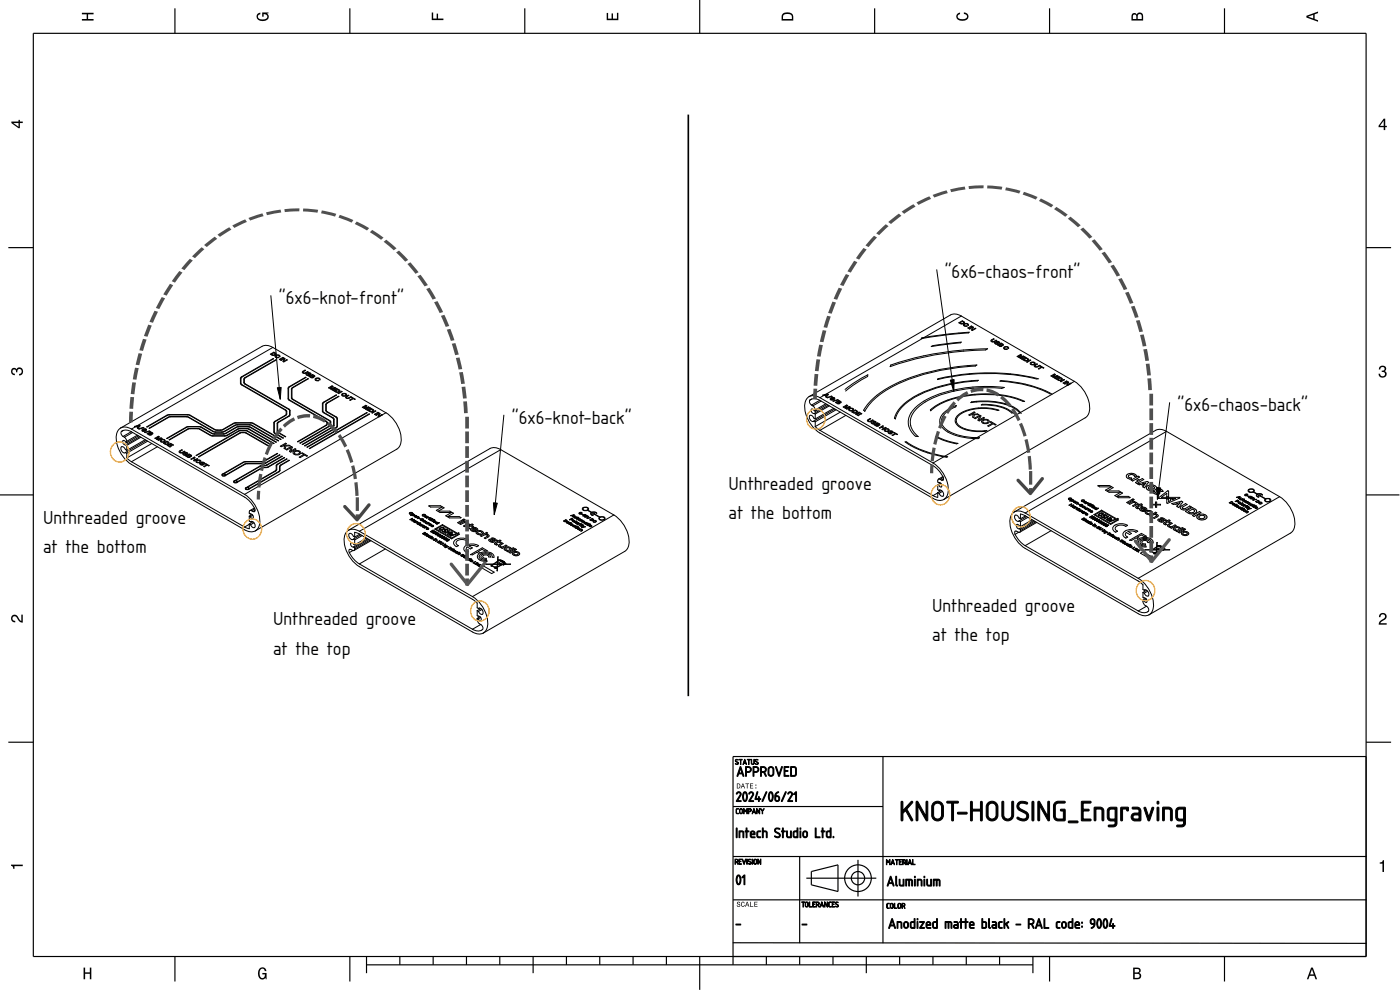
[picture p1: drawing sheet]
<svg xmlns="http://www.w3.org/2000/svg" width="420mm" height="297mm" viewBox="0 0 420 297" stroke-linecap="round" stroke-linejoin="round" font-family="sans-serif">
<defs><g id="words">
<g font-size="5.3">
<text x="283.5" y="83.5">&quot;6x6-chaos-front&quot;</text>
<text x="83.7" y="91.3">&quot;6x6-knot-front&quot;</text>
<text x="353.4" y="123.4">&quot;6x6-chaos-back&quot;</text>
<text x="153.6" y="127.1">&quot;6x6-knot-back&quot;</text>
<text x="218.7" y="147">Unthreaded groove</text>
<text x="218.7" y="155.8">at the bottom</text>
<text x="12.9" y="157.1">Unthreaded groove</text>
<text x="12.9" y="165.9">at the bottom</text>
<text x="279.8" y="183.6">Unthreaded groove</text>
<text x="82" y="187.7">Unthreaded groove</text>
<text x="82" y="196.5">at the top</text>
<text x="279.8" y="192.4">at the top</text>
</g>
</g></defs>
<g fill="none" stroke="#000" stroke-width=".35">
<path d="M10 10h400v277h-400zM52.5 2.5v7.5M105 2.5v7.5M157.5 2.5v7.5M210 0v10M262.5 2.5v7.5M315 2.5v7.5M367.5 2.5v7.5M2.5 74.3h7.5M410 74.3h7.5M0 148.5h10M410 148.5h10"/>
<path d="M2.5 222.7h7.5M265 227v56M410 222.7h7.5M410 227h-190v62.5M220 242h45M240 257v26M257.5 258v11M410.1 257h-190.1M220 270h190.1M242 263.5h21M243.5 261.5l8-2v8l-8-2zM52.5 287v7.5"/>
<path d="M105 287v7.5M110 289.5h200M110 287v5M120 287v2.5M130 287v2.5M140 287v2.5M150 287v2.5M160 287v5M170 287v2.5M180 287v2.5M190 287v2.5M200 287v2.5"/>
<path d="M210 287v10M219.9 282.9l190.2 .1M230 287v2.5M240 287v2.5M250 287v2.5M260 287v5M270 287v2.5M280 287v2.5M290 287v2.5M300 287v2.5M310 287v5M315 287v7.5"/>
<path d="M367.5 287v7.5"/>
<circle cx="257.5" cy="263.5" r="4"/>
<circle cx="257.5" cy="263.5" r="2"/>
</g>
<g fill="#000">
<path d="M24.6 3.8h3.5v.5h-1.7v1.4h1.7v.5h-3.5v-.5h1.4v-1.4h-1.4z" fill-rule="evenodd"/>
<path d="M77.3 4.2l.8-.4v.5l-.3 .1a.68 .68 0 0 0-.4 .6 .68 .68 0 0 0 .4 .6 1.68 1.68 0 0 0 2.4-.6 .92 .92 0 0 0-1.1-.8v.8h-.4v-1.3h1.9v.3l-.5 .1 .4 .4a1.19 1.19 0 0 1-.9 1.7 1.9 1.9 0 0 1-2.6-1.3z" fill-rule="evenodd"/>
<path d="M129.6 3.8h.4v1.8h1v-1.5h.5v1.5h1.6v.4h-3.5z" fill-rule="evenodd"/>
<path d="M182.1 3.9h.4v1.7h1v-1.6h.5v1.6h1.2v-1.8h.4v2.3h-3.5z" fill-rule="evenodd"/>
<path d="M235 4a2.19 2.19 0 0 0-.4 2.2h3.5v-1.2a1.92 1.92 0 0 0-3.1-1zM235.3 4.4l.4-.2a1.44 1.44 0 0 1 2 .8v.7h-2.7l.1-1z" fill-rule="evenodd"/>
<path d="M287.3 4.2l.8-.4v.4l-.3 .1a.66 .66 0 0 0-.4 .6 .66 .66 0 0 0 .4 .6l.4 .2a1.59 1.59 0 0 0 2-.7 .9 .9 0 0 0-.9-.8v-.5a1.24 1.24 0 0 1 1.3 1.1 1.24 1.24 0 0 1-1 1.4 1.93 1.93 0 0 1-2.6-1.2z" fill-rule="evenodd"/>
<path d="M339.8 4.2l-.2 2h3.5v-1.4a.98 .98 0 0 0-.8-1 .98 .98 0 0 0-1.1 .6 .84 .84 0 0 0-1.4-.2zM340.1 4.5l.4-.1 .4 .1 .1 1.2h-1zM341.6 4.4l.4-.2a.57 .57 0 0 1 .7 .7v.8h-1.3z" fill-rule="evenodd"/>
<path d="M392.1 4.7v.6l3.5 1.2v-.4l-1.1-.4v-1.4l1.1-.4v-.4zM392.6 5l1.5-.5v1z" fill-rule="evenodd"/>
<path d="M3.4 36.5v.4l2.1 1.6h.5v-1.6h.8v-.4h-.8v-.5h-.4v.5zM4 36.9h1.6v1.1z" fill-rule="evenodd"/>
<path d="M415.3 35.6l-1.6 2.1v.5h1.6v.8h.4v-.8h.5v-.4h-.5v-2.2zM415.3 36.2v1.6h-1.1z" fill-rule="evenodd"/>
<path d="M3.6 110.6a.86 .86 0 0 1 1.4 .2 1.12 1.12 0 0 1 1.5-.4 1.12 1.12 0 0 1 .3 1.6l-.5 .6-.6 .1v-.5a.72 .72 0 0 0 .9-.7 .72 .72 0 0 0-.8-.7 .72 .72 0 0 0-.6 .9h-.4a.62 .62 0 0 0-.4-.8 .62 .62 0 0 0-.8 .4 .62 .62 0 0 0 .5 .8h.4l-.1 .5a1.17 1.17 0 0 1-1-.7 1.17 1.17 0 0 1 .2-1.3z" fill-rule="evenodd"/>
<path d="M414.1 110a1.01 1.01 0 0 1 1.5-.2 1.01 1.01 0 0 1 0 1.5 1.12 1.12 0 0 1 .4 1.6 1.12 1.12 0 0 1-1.6 .3l-.6-.6-.1-.5h.5a.72 .72 0 0 0 .6 .9 .72 .72 0 0 0 .8-.8 .72 .72 0 0 0-.9-.6v-.4a.62 .62 0 0 0 .8-.4 .62 .62 0 0 0-.5-.8 .62 .62 0 0 0-.7 .5l-.1 .4h-.4z" fill-rule="evenodd"/>
<path d="M3.6 184.7a1.22 1.22 0 0 1 2 .8l.8 .8v-1.9h.4v2.4a2.76 2.76 0 0 1-2-1.8 .69 .69 0 0 0-1.1 .5 .69 .69 0 0 0 .9 .8v.4a1.18 1.18 0 0 1-1.2-.6 1.18 1.18 0 0 1 .2-1.4z" fill-rule="evenodd"/>
<path d="M414.2 184.2a1.18 1.18 0 0 1 1.9 .3 1.18 1.18 0 0 1-1 1.7l-.8 .8h1.9v.4h-2.4a2.76 2.76 0 0 1 1.8-2 .69 .69 0 0 0-.5-1.1 .69 .69 0 0 0-.8 .9h-.5z" fill-rule="evenodd"/>
<path d="M221.1 235.1v1.5h.5a.77 .77 0 0 0 .6-.8 .77 .77 0 0 0-.6-.7zM221.3 235.3a.58 .58 0 0 1 .7 .5 .58 .58 0 0 1-.7 .6zM222.8 235.1l-.5 1.5h.2l.1-.5h.6l.2 .5h.2l-.5-1.5zM222.9 235.3l.3 .6h-.5zM223.7 235.1v.2h.4v1.3h.2v-1.3h.5v-.2zM225.1 235.1v1.5h.9v-.2h-.7v-.5h.7v-.2h-.7v-.4h.7v-.2zM226.7 236.2v.4h.3v-.4zM226.7 235.4v.3h.3v-.3z" fill-rule="evenodd"/>
<path d="M3.3 259.4h3.5v.5h-2.5v.8h-.3a.77 .77 0 0 0-.7-.9z" fill-rule="evenodd"/>
<path d="M221.3 270.7a.6 .6 0 0 0 0 .6 .6 .6 0 0 0 .7 .3 .33 .33 0 0 1-.4 .4 .33 .33 0 0 1-.3-.4h-.2a.54 .54 0 0 0 .6 .6 .54 .54 0 0 0 .5-.7 .54 .54 0 0 0-.8-.4 .28 .28 0 0 1 .2-.4 .28 .28 0 0 1 .3 .3h.2v-.2l-.3-.2zM222.6 270.7a.72 .72 0 0 0-.2 1 .72 .72 0 0 0 .9 .3l.2-.5-.4 .4a.56 .56 0 0 1-.5-.6 .56 .56 0 0 1 .6-.5l.3 .2-.4-.4zM224.1 270.6l-.5 1.5h.2l.1-.5h.6l.2 .5h.2l-.5-1.5zM224.2 270.8l.3 .7h-.5zM225.1 270.6v1.5h1v-.2h-.8v-1.3zM226.4 270.6v1.5h.9v-.2h-.7v-.5h.7v-.2h-.7v-.4h.7v-.2z" fill-rule="evenodd"/>
<path d="M414.1 258.8a.77 .77 0 0 0 .9-.7h.4v3.5h-.5v-2.5h-.8z" fill-rule="evenodd"/>
<path d="M25.1 290.3h.4v1.4h1.5v-1.4h.4v3.5h-.4v-1.6h-1.5v1.6h-.4z" fill-rule="evenodd"/>
<path d="M77.8 290.7a1.19 1.19 0 0 1 1.3-.4 1.19 1.19 0 0 1 .9 1.1h-.5l-.1-.3a.68 .68 0 0 0-.6-.5 .68 .68 0 0 0-.7 .4 1.68 1.68 0 0 0 .6 2.5 .92 .92 0 0 0 .8-1.1h-.8v-.5h1.3v1.9h-.2l-.1-.5-.4 .5a1.19 1.19 0 0 1-1.8-1v-1.5z" fill-rule="evenodd"/>
<path d="M340.1 290.3v3.5h1.3a.98 .98 0 0 0 1.1-.7 .98 .98 0 0 0-.6-1.2 .86 .86 0 0 0 .4-1 .86 .86 0 0 0-1-.6zM340.5 290.7h.8a.53 .53 0 0 1 .6 .6 .53 .53 0 0 1-.7 .5h-.7zM340.5 292.2h.8a.61 .61 0 0 1 .7 .6 .61 .61 0 0 1-.7 .6h-.8z" fill-rule="evenodd"/>
<path d="M393.5 290.3l-1.3 3.5h.5l.3-1h1.4l.4 1h.5l-1.3-3.5zM393.7 290.8l.6 1.6h-1.1z" fill-rule="evenodd"/>
</g>
<g fill="#000" stroke="#000" stroke-width=".3">
<path d="M220.9 277.3l1.4 .1-1.3 .1zM240.7 277.3l1.5 .1-1.4 .1z"/>
<path d="M220.8 228l.5-.1 .1 .2a.32 .32 0 0 0-.4-.1 .32 .32 0 0 0-.1 .4l.5 .2a.41 .41 0 0 1 0 .7 .41 .41 0 0 1-.6-.2l.5 .1 .2-.2-.7-.5zM221.8 227.8l1 .1-.4 .1-.1 1.4-.1-1.4zM223.5 227.9l.5 1.5-.2-.4h-.6l-.2 .3zM223.5 228.2l-.2 .7h.4zM224.3 227.8l.9 .1-.4 .1-.1 1.4v-1.4zM225.5 227.9l.1 1a.32 .32 0 0 0 .3 .3 .32 .32 0 0 0 .3-.3l.1-1.1 .1 1.1a.47 .47 0 0 1-.5 .5 .47 .47 0 0 1-.4-.5zM226.8 228l.4-.1 .2 .2a.32 .32 0 0 0-.4-.1 .32 .32 0 0 0-.2 .4l.5 .2a.41 .41 0 0 1 .1 .7 .41 .41 0 0 1-.7-.2l.6 .1 .1-.2-.7-.5z"/>
<path d="M221.2 237.8a.74 .74 0 0 1 1-.1 .74 .74 0 0 1 .1 1l-.9 1.5h.9l.1 .3h-1.4l1.1-1.9a.51 .51 0 0 0-.3-.8 .51 .51 0 0 0-.7 .5l-.1-.2zM223.5 237.9l-.4 1.1a.98 .98 0 0 0 .6 1.2l.3-1.2a.95 .95 0 0 0-.5-1.1zM223.3 237.7a.77 .77 0 0 1 .8 .1 .77 .77 0 0 1 .2 .9v.3a1.17 1.17 0 0 1-.9 1.5l-.4-.5-.2-.8zM224.9 237.8a.74 .74 0 0 1 1-.1 .74 .74 0 0 1 .2 1l-1 1.5h.9l.1 .3h-1.3l1-1.9a.51 .51 0 0 0-.3-.8 .51 .51 0 0 0-.6 .5l-.2-.2zM227.2 237.6l.2 .1-.5 1.9h.7l.2-.6 .1 .6 .4 .2-.4 .1-.2 .6-.1-.6-1-.1zM229.9 237.6l.2 .2-1.1 2.6-.3 .1zM231.2 237.9l-.3 1.1a.98 .98 0 0 0 .6 1.2l.3-1.2a.95 .95 0 0 0-.6-1.1zM231 237.7a.77 .77 0 0 1 .9 .1 .77 .77 0 0 1 .1 .9l.1 .3a1.17 1.17 0 0 1-.9 1.5l-.4-.5-.2-.8zM232.9 238l.6-.4 .2 .2a.9 .9 0 0 0-.8 .9 .85 .85 0 0 1 1.1 .4 .85 .85 0 0 1-.3 1.2 .85 .85 0 0 1-1.2-.3v-.2a2.08 2.08 0 0 1 .4-1.8zM232.8 239v.8a.45 .45 0 0 0 .5 .4 .45 .45 0 0 0 .4-.4l-.1-.6zM235.7 237.6l.2 .2-1.1 2.6-.3 .1zM236.6 237.8a.74 .74 0 0 1 1-.1 .74 .74 0 0 1 .1 1l-.9 1.5h.9l.1 .3h-1.4l1.1-1.9a.51 .51 0 0 0-.3-.8 .51 .51 0 0 0-.6 .5l-.2-.2zM238.8 237.6l.3 .1-.2 2.8-.1-2.5-.4 .4-.2-.1z"/>
<path d="M222.1 230l.3 .1 .8 2.6-.1 .2-.3-.7h-1.1l-.3 .7-.2-.1zM222.2 230.6l-.4 1.3h.9zM224 230.3v1.2h.7a.6 .6 0 0 0 .5-.7 .6 .6 0 0 0-.6-.5zM223.8 230h.9a.88 .88 0 0 1 .8 .9 .88 .88 0 0 1-.8 .9h-.7v1l-.2 .1zM226.3 230.3v1.2h.6a.6 .6 0 0 0 .6-.7 .6 .6 0 0 0-.7-.5zM226 230h.9a.88 .88 0 0 1 .8 .9 .88 .88 0 0 1-.8 .9h-.6v1l-.3 .1zM228.5 230.3v1.2a.74 .74 0 0 0 .9-.1 .74 .74 0 0 0 .2-.9zM228.3 230h.9a.88 .88 0 0 1 .8 .7 .88 .88 0 0 1-.5 1l.5 1.2-.3-.1-.5-1h-.7v1l-.2 .1zM231 230.4l-.2 1.7a.6 .6 0 0 0 .6 .6 .6 .6 0 0 0 .6-.6v-1.2a.6 .6 0 0 0-.4-.6 .6 .6 0 0 0-.6 .1zM230.7 230.2a.88 .88 0 0 1 1-.1 .88 .88 0 0 1 .6 .8v1.2a.88 .88 0 0 1-.9 .8 .88 .88 0 0 1-.9-.8v-1.5zM232.8 230l.2 .1 .8 2.3 .7-2.3 .3-.1-.9 2.9-.3-.1zM235.3 230h1.4l-.1 .3h-1v.9l.9 .1-.9 .2v1.2h1l.1 .2h-1.4zM237.5 230.3v2.4l1-.1 .2-.4v-1.6l-.2-.3zM237.3 230h1.2l.5 .5v1.9l-.5 .5h-1.2z"/>
<path d="M220.7 257.9v.7h.4a.32 .32 0 0 0 .3-.4 .32 .32 0 0 0-.3-.3zM220.6 257.8h.5a.46 .46 0 0 1 .4 .4 .46 .46 0 0 1-.3 .5l.3 .6-.4-.6h-.4l-.1 .6zM221.8 257.8h.7l-.6 .1v.5l.5 .1h-.5v.7l.6 .1h-.7zM222.8 257.8l.5 1.2 .5-1.2-.4 1.5zM224.1 257.8l.1 1.5zM224.6 257.9l.5-.1 .2 .2a.32 .32 0 0 0-.4-.1 .32 .32 0 0 0-.2 .4l.5 .3a.41 .41 0 0 1 0 .7 .41 .41 0 0 1-.6-.3l.5 .2 .2-.3-.7-.5zM225.7 257.8l.1 1.5zM226.4 258l-.1 .9a.32 .32 0 0 0 .4 .3 .32 .32 0 0 0 .3-.3l-.1-.8zM226.3 257.9h.7l.1 1a.47 .47 0 0 1-.4 .4 .47 .47 0 0 1-.5-.4zM227.4 257.8l.8 1.2 .1-1.2v1.5l-.7-1.2-.2 1.2z"/>
<path d="M221 248.5l.2 .1-.1 2.8zM221.8 249.3a.99 .99 0 0 1 1.2 .1 .99 .99 0 0 1 .2 1.2l-.1 .8-.2-1.6-.8-.2v1.6l-.3 .1zM223.9 248.5l.3 .1v.7l.6 .2-.6 .1-.1 1.8-.2-1.8-.3-.2 .3-.1zM225.5 249.8l-.1 .4h.9l-.2-.6zM225.4 249.5a.74 .74 0 0 1 1 0 .74 .74 0 0 1 .1 1h-1.1l.2 .5 1 .2-.9 .2a1.17 1.17 0 0 1-.3-1.9zM227.3 249.5l.8-.2 .2 .2a.59 .59 0 0 0-.7 .1 .59 .59 0 0 0-.2 .7v.6l.9 .2-.2 .3a.75 .75 0 0 1-.8-.2 .75 .75 0 0 1-.2-.8zM228.8 248.4h.2l.1 .9h.7l.4 .3v1.7l-.2-.1-.1-1.5-.3-.1h-.5v1.6l-.3 .1zM232.6 248.6a.94 .94 0 0 1 1.4 .2h-.2a.59 .59 0 0 0-.7-.1 .59 .59 0 0 0-.2 .8l.8 .4a.83 .83 0 0 1 .1 1.4 .83 .83 0 0 1-1.3-.5h.1a.62 .62 0 0 0 .9 .3 .62 .62 0 0 0 .3-.8l-1.2-.7-.2-.4zM234.8 248.5l.3 .1v.7l.6 .2-.6 .1-.2 1.8-.1-1.8-.3-.2 .3-.1zM236.1 249.3l.2 .2v1.4l.3 .2h.6v-1.6l.2-.2 .1 .2v1.8l-.9 .1a.88 .88 0 0 1-.6-1.4zM238.4 249.6l-.1 .1a.82 .82 0 0 0 .6 1.4h.3v-1.5zM238.2 249.5l1-.2v-.7l.2-.2v2.9h-.9l-.4-.2zM240.1 249.3l.3 .2-.2 1.9zM240.1 248.6a.19 .19 0 0 1 .3 0 .19 .19 0 0 1-.3 0zM241.3 249.7l-.1 .9a.46 .46 0 0 0 .5 .5 .46 .46 0 0 0 .4-.5l-.2-.9zM241.2 249.5a.73 .73 0 0 1 1.2 .5v.6a.73 .73 0 0 1-.8 .7 .73 .73 0 0 1-.7-.7v-.8zM244.7 248.5l.2 .1v2.5h1.1l.1 .2h-1.4zM246.8 248.5l.2 .1v.7l.6 .2-.6 .1-.1 1.8-.2-1.8-.3-.2 .3-.1zM248.4 249.6l-.1 .1a.82 .82 0 0 0 .5 1.4h.3v-1.5zM248.1 249.5l1-.2v-.7l.3-.2v2.9h-1l-.4-.2zM250 251h.2v.3h-.2z"/>
<path d="M221 242.7l.6-.1-.5 .3-.1 .9 .7 .3-.8-.2zM222.2 242.8l-.1 .9a.32 .32 0 0 0 .3 .3 .32 .32 0 0 0 .3-.3v-.8zM222.1 242.7h.6l.2 1a.47 .47 0 0 1-.5 .5 .47 .47 0 0 1-.5-.5zM223.2 242.6l.5 .7 .6-.7v1.5l-.2-1.1-.4 .5-.4-.5-.1 1.1zM224.7 242.8v.6h.4a.32 .32 0 0 0 .3-.3 .32 .32 0 0 0-.4-.3zM224.6 242.6h.5a.47 .47 0 0 1 .4 .5 .47 .47 0 0 1-.4 .4h-.4l-.1 .6zM226.2 242.6l.5 1.6-.1-.4h-.6l-.3 .3zM226.3 242.9l-.3 .7h.5zM227.1 242.6l.8 1.2 .1-1.2v1.5l-.8-1.1-.1 1.1zM228.3 242.6l.5 .6 .6-.5a1.39 1.39 0 0 0-.5 1.4h-.1a1.43 1.43 0 0 0-.5-1.4z"/>
<path d="M266 257.9l.6 .7 .5-.7v1.5l-.1-1.2-.4 .6-.4-.6-.2 1.2zM267.9 257.9l.5 1.6-.2-.4h-.6l-.2 .3zM267.9 258.2l-.2 .7h.5zM268.7 257.9l.9 .1h-.4l-.1 1.5v-1.5zM269.9 257.9h.7l-.6 .1v.5l.5 .1-.5 .1v.6l.6 .1h-.7zM271 258v.7h.4a.32 .32 0 0 0 .3-.3 .32 .32 0 0 0-.3-.4zM270.9 257.9h.5a.46 .46 0 0 1 .4 .4 .46 .46 0 0 1-.3 .5l.3 .6-.4-.6h-.4l-.1 .6zM272.1 257.9l.1 1.6zM273 257.9l.5 1.6-.2-.4h-.5l-.3 .3zM273.1 258.2l-.3 .7h.5zM273.9 257.9l.1 1.4 .6 .1h-.7z"/>
<path d="M270.4 240.5h.4l.2 .2v2.5l2.4-2.7h.5l-.1 .5-1.6 1.8 1.7 3a.29 .29 0 0 1-.1 .5 .29 .29 0 0 1-.4-.2l-1.6-2.9-.8 .9-.1 2-.2 .2-.3-.2zM275 240.4l.5 .2 2.4 4.3v-4.2l.1-.3 .4 .1-.1 5.8-.4-.2-2.4-4.3v4.2l-.1 .2-.4-.1zM280.6 241.3l-.4 .6v2.8a1.2 1.2 0 0 0 1.2 1 1.2 1.2 0 0 0 1.2-1.1v-2.4a1.2 1.2 0 0 0-.7-1.1 1.2 1.2 0 0 0-1.3 .2zM280.1 240.9a1.77 1.77 0 0 1 1.9-.4 1.77 1.77 0 0 1 1.1 1.7v2.3a1.76 1.76 0 0 1-1.7 1.8 1.76 1.76 0 0 1-1.8-1.7v-2.8zM284.2 240.5h3.4l-.1 .4-1.3 .1-.2 5.3h-.3l-.1-.3v-5l-1.3-.1zM287.4 243.8l2.6-.1 .3 .3-.3 .3h-2.4l-.2-.2zM291.4 240.5l.4 .1v2.2h2.4l.1-2.2h.5l-.1 5.7h-.3l-.2-.3v-2.7h-2.4v2.9h-.5zM296.9 241.3l-.3 .6-.1 2.8a1.2 1.2 0 0 0 1.3 1 1.2 1.2 0 0 0 1.1-1.1v-2.4a1.2 1.2 0 0 0-.7-1.1 1.2 1.2 0 0 0-1.3 .2zM296.5 240.9a1.77 1.77 0 0 1 1.9-.4 1.77 1.77 0 0 1 1.1 1.7v2.3a1.76 1.76 0 0 1-1.7 1.8 1.76 1.76 0 0 1-1.8-1.7v-2.8zM300.8 240.4h.3l.1 .3v3.8a1.2 1.2 0 0 0 1.2 1.2 1.2 1.2 0 0 0 1.2-1.2v-3.8l.3-.3 .3 .3v3.7a1.77 1.77 0 0 1-1.7 1.9 1.77 1.77 0 0 1-1.8-1.7zM305.6 240.9a2.25 2.25 0 0 1 2.8 .1l-.4 .2a1.4 1.4 0 0 0-2.2 .7l.6 .8a3.6 3.6 0 0 1 2.2 1.5 1.63 1.63 0 0 1-.5 1.9 1.63 1.63 0 0 1-2 0l-.9-.5v-.3l.4-.1a1.55 1.55 0 0 0 2.5-.1v-.5l-.3-.5-1.8-.9a1.46 1.46 0 0 1-.4-2.3zM309.8 240.5h.4l.1 .3v5.1l-.3 .4-.3-.3zM311.6 240.4l.4 .2 2.4 4.3v-4.2l.2-.3 .4 .1-.1 5.8-.5-.2-2.4-4.3v4.2l-.1 .2-.4-.1zM316.6 240.8l.7-.4 2.4 .1-.2 .4-2.3 .2-.5 .8v3.1l.6 .7h1.8v-2.4h-.7l-.1-.4 1.1-.1 .3 .1-.2 3.4h-2.3l-.8-.6-.2-1v-2.9zM320.6 246.4l2.7-.1 .2 .3-.3 .3h-2.3l-.3-.2zM324.6 240.5h2.8l-.1 .4-2.2 .1v1.8h1.5l.3 .3-.3 .2h-1.5v2.4l2.2 .1v.5l-2.8-.1zM328.5 242.2h.1a2.28 2.28 0 0 1 2.7 .8v2.9l-.3 .4-.3-.4v-2.6a.83 .83 0 0 0-1.2-.6h-.6v3.3l-.1 .2-.3 .1zM333.1 242.9l-.2 .5v2l.4 .3 1.4 .1v-3zM332.6 242.5a3 3 0 0 1 2.6-.2v4.7a1.32 1.32 0 0 1-1.8 1.1h-.7l-.1-.4 1.3-.2a.6 .6 0 0 0 .7-.5v-.7a1.92 1.92 0 0 1-2.3-.9v-2.1zM336.4 242.3l1.9-.1a.66 .66 0 0 1 .1 1.1l-.3-.1v-.5h-1.2v3.3l-.1 .3h-.4zM340.2 244.7a.6 .6 0 0 0-.1 .7 .6 .6 0 0 0 .5 .3h1.2v-1.2zM339.8 242.3l1.8-.1 .8 .9v3l-.3 .2h-1.5a1.18 1.18 0 0 1-1.1-1.2 1.18 1.18 0 0 1 1.1-1.1h1.2v-.9l-.4-.3-1.5-.1zM343.3 242.3l.3-.1 .3 .3 .9 2.6 .9-2.7 .3-.2 .2 .1-1.3 4-.4-.2zM347.4 242.2h.3l.1 .3v3.5l-.3 .3-.3-.3zM347.4 240.4l.4 .1-.1 .7-.4-.1zM349 242.2h.2a2.28 2.28 0 0 1 2.6 .8v2.9l-.2 .4-.3-.4v-2.6a.83 .83 0 0 0-1.3-.6h-.6v3.3l-.1 .2-.3 .1zM353.6 242.9l-.2 .5 .1 2 .4 .3 1.3 .1v-3zM353.2 242.5a3 3 0 0 1 2.5-.2l.1 4.7a1.32 1.32 0 0 1-1.8 1.1h-.7l-.1-.4 1.2-.2a.6 .6 0 0 0 .8-.5v-.7a1.92 1.92 0 0 1-2.3-.9l-.1-2.1z"/>
<path d="M221.5 262.8l-.3 1.2a.98 .98 0 0 0 .6 1.1l.3-1.1a.95 .95 0 0 0-.6-1.2zM221.3 262.6a.77 .77 0 0 1 .9 .2 .77 .77 0 0 1 .2 .8v.4a1.17 1.17 0 0 1-.9 1.4l-.4-.4-.2-.8zM223.3 262.6l.3 .1-.2 2.8-.1-2.5-.4 .4-.2-.2z"/>
<path d="M240.6 270.6l.9 .1-.4 .1v1.4l-.1-1.4zM241.9 270.8l-.1 .9a.32 .32 0 0 0 .3 .3 .32 .32 0 0 0 .3-.3v-.8zM241.8 270.7h.6l.2 1a.47 .47 0 0 1-.5 .5 .47 .47 0 0 1-.5-.5zM242.9 270.6l.1 1.4 .6 .1h-.7zM243.9 270.6h.8l-.6 .2v.4l.4 .1-.4 .1v.6l.6 .1h-.8zM245.1 270.8v.6h.3a.32 .32 0 0 0 .3-.3 .32 .32 0 0 0-.3-.3zM245 270.6h.4a.46 .46 0 0 1 .5 .4 .46 .46 0 0 1-.3 .5l.3 .6-.4-.6h-.4l-.1 .6zM246.6 270.6l.5 1.6-.2-.4h-.5l-.3 .3zM246.6 270.9l-.2 .7h.5zM247.5 270.6l.7 1.2 .2-1.2v1.5l-.8-1.1-.1 1.1zM248.8 270.7l.6-.1-.5 .3-.1 .9 .7 .3-.8-.2zM249.8 270.6h.7l-.6 .2v.4l.5 .1-.5 .1v.6l.6 .1h-.8zM250.8 270.7l.5-.1 .2 .2a.32 .32 0 0 0-.4-.1 .32 .32 0 0 0-.2 .4l.5 .3a.41 .41 0 0 1 0 .7 .41 .41 0 0 1-.6-.2l.5 .1 .2-.2-.7-.5z"/>
<path d="M266.2 271.1l.7-.1-.6 .3v.9l.6 .4-.8-.3zM267.4 271.2l-.1 .9a.32 .32 0 0 0 .3 .3 .32 .32 0 0 0 .3-.3v-.8zM267.3 271.1h.6l.2 1a.47 .47 0 0 1-.5 .5 .47 .47 0 0 1-.4-.5zM268.4 271l.2 1.4 .6 .2h-.8zM269.7 271.2l-.1 .9a.32 .32 0 0 0 .3 .3 .32 .32 0 0 0 .3-.3v-.8zM269.6 271.1h.6l.2 1a.47 .47 0 0 1-.5 .5 .47 .47 0 0 1-.5-.5zM270.8 271.2v.6h.4a.32 .32 0 0 0 .3-.3 .32 .32 0 0 0-.3-.3zM270.7 271h.5a.46 .46 0 0 1 .4 .4 .46 .46 0 0 1-.3 .5l.3 .7-.4-.6h-.4l-.1 .6z"/>
<path d="M267.2 262.9l.2 .1 .9 2.6-.1 .3-.4-.8h-1l-.3 .7-.2-.1zM267.3 263.5l-.5 1.3h.9zM268.8 262.9l.3 .2v2.3l.3 .3-.2 .2-.4-.5zM269.9 263.8l.2 .2v1.4l.3 .2h.6v-1.6l.2-.2 .1 .2v1.8l-.9 .1a.88 .88 0 0 1-.6-1.4zM271.9 263.8h.1a1.97 1.97 0 0 1 1.8 .3v1.7l-.2-.1-.1-1.5-.5-.1-.1 1.7-.2-1.7h-.6l-.1 1.8zM274.5 263.8l.2 .1-.1 2zM274.4 263.1a.2 .2 0 0 1 .4 0 .2 .2 0 0 1-.4 0zM275.3 263.8a.99 .99 0 0 1 1.2 .1 .99 .99 0 0 1 .2 1.2l-.1 .7-.2-1.5-.9-.2v1.6l-.2 .1zM277.3 263.8l.3 .1-.2 2zM277.3 263.1a.19 .19 0 0 1 .3 0 .19 .19 0 0 1-.3 0zM278.1 263.8l.3 .2v1.4l.3 .2h.6v-1.6l.1-.2 .2 .2-.1 1.8-.8 .1a.88 .88 0 0 1-.6-1.4zM280.1 263.8h.1a1.97 1.97 0 0 1 1.9 .3v1.7l-.2-.1-.1-1.5-.5-.1-.2 1.7-.1-1.7h-.6l-.2 1.8z"/>
<path d="M267.7 275.6l.2 .1 .8 2.7-.1 .2-.3-.8h-1.1l-.3 .7-.2-.1zM267.7 276.2l-.4 1.3h.9zM269.2 276.5a.99 .99 0 0 1 1.2 .1 .99 .99 0 0 1 .3 1.2l-.2 .8-.1-1.6-.9-.2v1.6l-.3 .1zM271.6 276.9l-.1 .9a.46 .46 0 0 0 .4 .5 .46 .46 0 0 0 .5-.5l-.2-.9zM271.5 276.7a.73 .73 0 0 1 1.1 .5v.6a.73 .73 0 0 1-.7 .8 .73 .73 0 0 1-.7-.8v-.8zM273.6 276.8l-.1 .1a.82 .82 0 0 0 .5 1.4h.3v-1.5zM273.3 276.7l1-.2v-.7l.3-.2v2.9h-1l-.4-.2zM275.2 276.5l.3 .2-.1 1.9zM275.2 275.8a.2 .2 0 0 1 .4 0 .2 .2 0 0 1-.4 0zM276 276.5h1.4l-1 1.8h.9l.1 .2h-1.4l1-1.7h-.9zM278.3 277l-.1 .4h.9l-.3-.6zM278.2 276.7a.74 .74 0 0 1 .9 0 .74 .74 0 0 1 .1 1h-1l.1 .5 1.1 .2-.9 .2a1.17 1.17 0 0 1-.3-1.9zM280.3 276.8l-.1 .1a.82 .82 0 0 0 .6 1.4h.3v-1.5zM280 276.7l1.1-.2v-.7l.2-.2v2.9h-1l-.3-.2zM283.7 276.5h.1a1.97 1.97 0 0 1 1.8 .3l.1 1.7-.3-.1-.1-1.5-.5-.1-.1 1.8-.2-1.8h-.6l-.1 1.8zM286.5 277.8l.1 .5h.7v-.6zM286.3 276.5h.9l.4 .6v1.4l-.9 .1a.59 .59 0 0 1-.6-.6 .59 .59 0 0 1 .6-.6h.6v-.5l-1-.2zM288.3 275.7l.3 .1v.7l.6 .2-.6 .1-.2 1.8-.1-1.8-.3-.2 .3-.1zM289.7 275.7l.2 .1v.7l.6 .2-.6 .1-.1 1.8-.1-1.8-.3-.2 .3-.1zM291.3 277l-.1 .4h.9l-.3-.6zM291.2 276.7a.74 .74 0 0 1 .9 0 .74 .74 0 0 1 .1 1h-1l.1 .5 1.1 .2-.9 .2a1.17 1.17 0 0 1-.3-1.9zM294.9 276.8v1.5h.6a1.04 1.04 0 0 0 .3-1.4zM294.7 275.6l.2 .2v.7h.8l.4 .4v1.1l-.3 .5-1.1-.1zM296.7 275.7l.3 .1v2.3l.3 .3-.2 .2-.4-.5zM298 277.8l.1 .5h.7v-.6zM297.8 276.5h.9l.4 .6v1.4l-.9 .1a.59 .59 0 0 1-.6-.6 .59 .59 0 0 1 .6-.6h.6v-.5l-1-.2zM299.8 276.7l.8-.2 .2 .2a.59 .59 0 0 0-.7 .1 .59 .59 0 0 0-.2 .7v.6l.9 .2-.2 .3a.75 .75 0 0 1-.8-.2 .75 .75 0 0 1-.2-.8zM301.3 275.7l.3 .1v1.5l1.1-.8-.6 .7 .6 1.3h-.2l-.6-1.1-.3 .2-.1 .9h-.2zM304.9 277.3l1.5 .1-1.4 .1zM308.9 275.9v1.2a.74 .74 0 0 0 .9-.1 .74 .74 0 0 0 .1-.9zM308.6 275.7l.9-.1a.88 .88 0 0 1 .8 .8 .88 .88 0 0 1-.5 .9l.5 1.2h-.2l-.6-1.1h-.6v1l-.3 .1zM311.7 275.6l.2 .1 .9 2.7-.1 .2-.4-.8h-1.1l-.2 .7-.3-.1zM311.8 276.2l-.5 1.3h.9zM313.3 275.7l.3 .1v2.5h1l.1 .2h-1.4zM317.1 276.7l.9-.2 .1 .2a.59 .59 0 0 0-.7 .1 .59 .59 0 0 0-.2 .7l.1 .6 .8 .2-.2 .3a.75 .75 0 0 1-.8-.2 .75 .75 0 0 1-.1-.8zM319 276.9l-.1 .9a.46 .46 0 0 0 .4 .5 .46 .46 0 0 0 .5-.5l-.2-.9zM318.9 276.7a.73 .73 0 0 1 1.1 .5v.6a.73 .73 0 0 1-.7 .8 .73 .73 0 0 1-.7-.8v-.8zM321 276.8l-.1 .1a.82 .82 0 0 0 .5 1.4h.3v-1.5zM320.7 276.7l1-.2v-.7l.3-.2v2.9h-1l-.4-.2zM323 277l-.1 .4h.9l-.3-.6zM322.8 276.7a.74 .74 0 0 1 1 0 .74 .74 0 0 1 .1 1h-1l.1 .5 1 .2-.8 .2a1.17 1.17 0 0 1-.4-1.9zM324.6 277.9h.2v.3h-.2zM324.6 276.7h.2v.3h-.2zM327.3 275.9a.79 .79 0 0 1 1-.1 .79 .79 0 0 1 .3 1 1.39 1.39 0 0 1-1.1 1.7l.8-1.1a.93 .93 0 0 1-1-.4 .93 .93 0 0 1 0-1.1zM327.6 276a.63 .63 0 0 0-.1 .9 .63 .63 0 0 0 .8 .1l-.1-1zM329.7 275.9l-.3 1.2a.98 .98 0 0 0 .6 1.1l.3-1.1a.95 .95 0 0 0-.6-1.2zM329.5 275.7a.77 .77 0 0 1 .9 .2 .77 .77 0 0 1 .2 .8v.4a1.17 1.17 0 0 1-.9 1.4l-.4-.4-.2-.8zM331.6 275.9l-.3 1.2a.98 .98 0 0 0 .6 1.1l.3-1.1a.95 .95 0 0 0-.6-1.2zM331.4 275.7a.77 .77 0 0 1 .9 .2 .77 .77 0 0 1 .2 .8v.4a1.17 1.17 0 0 1-.9 1.4l-.4-.4-.2-.8zM333.5 275.6l.2 .2-.5 1.9h.7l.1-.6 .2 .6 .4 .1-.4 .2-.2 .6-.1-.6-1-.2z"/>
</g>
<g fill="none" stroke="#000" stroke-width=".3">
<path d="M81.3 88.7l2.8 31.1M281.1 80.9l5.2 36.5M287.8 96.8l1-.6 .7 .5a.95 .95 0 0 1-.8 .6 .95 .95 0 0 1-.9-.5zM288.1 96.9l.7-.5 .4 .3-.3 .4zM288.5 94.8l-1.8-.6-1.4 .3-42.5 24.5M288.5 94.8l33.9 19.6M288.5 94.8l-42.4 24.5M289.2 97.3a.77 .77 0 0 1 .8-.3 .77 .77 0 0 1 .6 .7 .65 .65 0 0 0-.6-.5 .65 .65 0 0 0-.6 .4l.8 .3-.8-.1zM290.5 98.4l1-.6 .2 .1-1.1 .6zM290.9 98.6l1-.6 .3 .2-.4 .8 .9-.5 .2 .1-1.1 .6-.2-.2 .3-.7-.9 .4zM291.9 98.3h.1M72.3 113.2l9.8-5.6-9.6 5.6-.2 1.8 .3 .4 13.3 7.7v1.4l-3.3 2-.3 .4 .1 2.9 2.6 1.6-2.8-1.6v-2.9l.3-.5 3.3-1.9 .1-1.2-13.6-7.9z"/>
<path d="M73.3 113.4l9.5-5.3-9.2 5.3-.3 .4v1l.3 .4 13.3 7.7v1.9l-3.3 1.9-.3 .4 .1 2.4 2.3 1.5-2.5-1.5v-2.4l.3-.5 3.3-1.9 .1-1.6-13.4-7.9-.3-.4zM81.1 106.3l1.1-.6 .6 .4a.94 .94 0 0 1-.8 .6 .94 .94 0 0 1-.9-.4zM81.5 106.3l.7-.4 .4 .3-.4 .3zM81.9 104.2l-1.8-.6-1.5 .3-42.4 24.5M81.9 104.2l33.9 19.6M81.9 104.2l-42.4 24.5M82.6 106.7a.77 .77 0 0 1 .8-.3 .77 .77 0 0 1 .6 .7 .65 .65 0 0 0-.6-.5 .65 .65 0 0 0-.7 .4l.9 .3-.9-.1zM83.8 107.8l1.1-.6 .2 .1-1.1 .6zM84.2 108.1l1.1-.6 .2 .1-.3 .8 .8-.5 .2 .1-1 .6-.3-.1 .3-.8-.8 .5zM85.2 107.7h.1M86.6 116.2l5.2-2.9-5 2.9-.1 3.6 11.3 6.6 .3 .4-.1 .5-.2 .3-8.6 5 8.4-5 .3-.7-.3-.4-11.2-6.5zM87.6 116.4l4.9-2.7-4.8 2.7v3.1l11.3 6.7 .3 .4-.1 1-.2 .3-8.9 5.1 8.7-5.2 .3-.4v-.8l-.3-.4-11.2-6.5z"/>
<path d="M90.8 111.5l.7-.5 .2 .1-.7 .5 .1 .2 1.4-.2-1 .5-.6-.2zM91.9 112.1l.6 .5 .2-.1-.3-.4v-.2l.7 .1 .3 .3-.8-.3 .4 .5-.6 .2-.5-.3zM92.8 113l1-.6 .7 .5-.8 .5zM93.1 113l.3-.2 .5 .3-.2 .1zM93.5 112.7l.3-.2 .5 .3-.3 .2zM94.6 113.7a.77 .77 0 0 1 .8-.4 .77 .77 0 0 1 .6 .7 .65 .65 0 0 0-.6-.5 .65 .65 0 0 0-.6 .4l.8 .3-.8-.1zM99.3 116.6h.1M99.6 116l-.8 .5-.2-.1 1-.6 .4 .1-.7 .7M99.6 116h.1M99.7 116l-.7 .6 .3 .2 1.1-.4M99.9 117.1l1.1-.6 .2 .1-1.1 .6zM100.3 117.4l1.1-.6 .6 .4a.94 .94 0 0 1-.8 .6 .94 .94 0 0 1-.9-.4z"/>
<path d="M100.4 116.4h.1M100.4 116.4l-.8 .5 .1 .1 1.1-.6-.3-.2-1.2 .4M100.7 117.4l.7-.5 .4 .3-.4 .4zM101.5 118l1-.6 .2 .1-1.1 .6zM102.6 118.3l.7-.3 .7 .3a.76 .76 0 0 1-.7 .6 .76 .76 0 0 1-.7-.6zM102.8 118.4l.4-.2h.5a.46 .46 0 0 1-.4 .6 .46 .46 0 0 1-.5-.4zM103.7 119.1l.8-.5 .2 .1-.7 .4 .1 .3 1.4-.3-1.1 .5-.5-.1zM105.4 119.3l1.2 .5-.6-.2-.9 .5-.1-.1 .9-.5zM242.8 119a4.4 4.4 0 0 0-1 5.2 10.3 10.3 0 0 0 4.3 5.7l33.9 19.6 1.8 .6 1.5-.2M242.8 119l1.5-.3 1.8 .6M243.6 119.7l-.5 .4M246.1 119.3l33.9 19.6"/>
<path d="M246.9 118.6l1.5-.4 .2 .1-.6 .9-.2-.1 .1-.2zM247.6 118.5l.8-.1-.4 .4zM248.1 119.3l1.6-.3zM249.2 119.6l.7-.4 .6 .3a.72 .72 0 0 1-.6 .6 .72 .72 0 0 1-.7-.5zM249.4 119.8l.9-.2-.4 .3zM249.4 119.6l.9-.1zM253.6 116.8l3.5-2.5 3.3-1.8v.5l-4 2.3-2.6 2M267.4 109.5a94.2 94.2 0 0 1 29-4.9 2.41 2.41 0 0 1-2.3 .5 92.4 92.4 0 0 0-27 4.9zM276.7 101.4l7-1.1 7.2-.6-.3 .2-7 .6-7.1 1.1zM279.7 103.8l8.8-1.2-.3 .3-8.8 1.1M281.5 113.7l-.1 .2a64.6 64.6 0 0 1 29.9-.1M281.5 113.6a64.7 64.7 0 0 1 30.2 .1"/>
<path d="M281.5 113.6v.1M297.4 102.1l.8-.5 .2 .1-.8 .5 .1 .2 1.4-.2-1 .4-.5-.1zM298.6 102.7l.6 .5 .2-.1-.4-.4v-.3l.8 .1 .2 .4-.8-.4 .4 .6-.6 .2-.5-.3zM299.4 103.5l1-.6 .8 .6-.8 .5zM299.7 103.6l.3-.2 .5 .3-.2 .1zM300.2 103.3l.3-.2 .4 .3-.3 .1zM300.6 116.5h.1M301.2 104.3a.77 .77 0 0 1 .9-.4 .77 .77 0 0 1 .5 .7 .65 .65 0 0 0-.5-.5 .65 .65 0 0 0-.7 .4l.9 .3-.9-.1zM305.3 107l1-.7 .3 .2-.6 .7 1.1-.4 .3 .2-1 .6-.2-.1 .9-.5-1.2 .4-.2-.2 .6-.7-.9 .6zM306.6 107.7l1-.6 .2 .1-1 .6zM307 108l1-.7 .7 .5a.95 .95 0 0 1-.8 .6 .95 .95 0 0 1-.9-.4zM307.3 108l.8-.5 .4 .3-.4 .4z"/>
<path d="M308.1 108.6l1.1-.6 .1 .1-1 .6zM309.2 108.9a.82 .82 0 0 1 .8-.3 .82 .82 0 0 1 .7 .6 .81 .81 0 0 1-.9 .3 .81 .81 0 0 1-.6-.6zM309.4 109l.4-.2h.5a.46 .46 0 0 1-.3 .6 .46 .46 0 0 1-.6-.4zM310.4 109.7l.8-.5 .2 .1-.8 .4 .1 .3 1.4-.3-1 .5-.5-.2zM312.1 109.9l1.2 .5-.6-.2-.9 .5-.2-.1 .9-.5zM315.2 118.2a36.4 36.4 0 0 0-15.1-3.8 20.8 20.8 0 0 1 6.8 .7l4.8 1.3 4 1.9M316.4 112.4h.1M316.4 112.4l-.8 .5-.2-.1 1-.6 .4 .2-.7 .6 1.2-.3 .3 .2-1.1 .6-.2-.1 .9-.5M316.5 112.4l-.7 .7 .3 .1 1.1-.4M316.7 113.6l1.1-.6 .2 .1-1.1 .6zM317.1 113.8l1.1-.6 .6 .4a.95 .95 0 0 1-.8 .7 .95 .95 0 0 1-.9-.5zM317.2 112.8v.1"/>
<path d="M317.5 113.8l.7-.4 .4 .3-.4 .3zM318.3 114.5l1-.7 .2 .1-1.1 .7zM319 114.9l1.1-.6 .2 .1-1.1 .6zM319.4 115.1l1.1-.6 .2 .2-.3 .8 .9-.5 .1 .1-1 .6-.3-.2 .4-.7-.9 .4zM322.4 114.4a9.4 9.4 0 0 1 4.4 9.6l-1.1 1.4-42.4 24.5M322.4 114.4l-42.4 24.5M36.2 128.4a4.4 4.4 0 0 0-1 5.2 10.3 10.3 0 0 0 4.3 5.8l33.9 19.5 1.8 .7 1.4-.3M36.2 128.4l1.5-.3 1.8 .6M36.4 129.5a2.5 2.5 0 0 1 3.1 .1l33.9 19.6a6.3 6.3 0 0 1 3.1 4.2l-.6 .1M36.4 129.5v.7l.5 .8M36.9 131l.4 .2M37 129.1l-.6 .4"/>
<path d="M37.3 131.2l.5 .5 .2 .7M37.6 135.8l.4 .2M37.7 133.5h.1M37.7 133.5l.3 .1M38 132.8l-.3-.2a.46 .46 0 0 0-.5-.5 .46 .46 0 0 0-.4 .7l.3 .5 .6 .2M38 132.4v.4M38 133.6v1.5M38 135.1l-.9-.9-.4-.2a1.08 1.08 0 0 0-.3 1.3 1.08 1.08 0 0 0 1.1 .6l.1-.1M38 136v1.4M38 137.4l1.5 1.1M39.4 129.5l-2.5 1.5M39.5 128.7l33.9 19.6"/>
<path d="M39.5 138.5l33.9 19.6M39.8 129.8l-2.5 1.4M40.3 127.9l1.5-.3 .3 .1-.7 .9-.2-.1 .2-.2zM41 127.9l.8-.2-.3 .5zM41.2 130.6l-3.2 1.8M41.6 128.6l1.6-.3zM41.6 130.8l-3.6 2M41.8 127.7v.1M42 131l-4.3 2.5M42.3 131.2l-4.3 2.4M42.6 129l.7-.4 .7 .3a.72 .72 0 0 1-.7 .5 .72 .72 0 0 1-.7-.4zM42.8 129.2l.9-.2-.4 .3z"/>
<path d="M42.8 129l.9-.2zM43.4 129.7l1.6-.3zM43.6 131.9l-5.6 3.2M43.6 128.8h.1M43.9 132.1l-6.3 3.7M44 128.1l6.3-3.6 6.3-.1 8.3 4.6 1.8-.1 3.8-2h5.3l8.5 4.9-8.6-4.8h-5.1l-3.9 2-1.8 .1-8.3-4.6-6.2 .1zM44.1 130.1l1.1-.6 .7 .6-.8 .5zM44.3 132.4l-6.3 3.6M44.5 130.2l.3-.2 .5 .3-.2 .1zM44.7 128.5l6-3.4 5.5-.1 8.3 4.6 2.6-.1 3.8-2.1 4.5 .1 8.2 4.7-8.3-4.6-4.3-.1-3.8 2.1-2.8 .1-8.3-4.6h-5.3zM44.9 129.9l.3-.2 .4 .3-.2 .1zM45.6 133.1l-7.6 4.3"/>
<path d="M46.5 131.5l1-.6 .3 .2-.6 .6 1.1-.3 .4 .1-1.1 .7-.2-.2 .9-.5-1.1 .4-.3-.2 .6-.6-.8 .5zM47.2 131.7h.1M47.2 134l-7.7 4.5M48.1 132.1l.8-.3 .7 .4a.76 .76 0 0 1-.8 .5 .76 .76 0 0 1-.7-.6zM48.3 132.2l.4-.2h.5a.46 .46 0 0 1-.3 .6 .46 .46 0 0 1-.6-.4zM49 133l1.1-.6 .6 .4a.94 .94 0 0 1-.8 .6 .94 .94 0 0 1-.9-.4zM49.4 133l.7-.4 .4 .3-.4 .3zM50 131.5l6.4-3.5h3.6l3.9 2.1 3.1 .1 .7-.2 3.4-1.9 3.3-.1 .8 .2 7.7 4.4-7.8-4.4-.7-.1-3.2 .1-3.4 1.9-.8 .2-3.2-.1-3.9-2.1h-3.5zM50.2 133.6l1-.6 .9 .5-.9-.3-.2 .2 .6 .3-.8-.2-.3 .1 .7 .4-.2 .1zM50.7 131.9l6.1-3.3h3l3.9 2.1h3.7l.7-.1 3.4-2h2.5l.8 .1 7.4 4.3-7.5-4.2-.7-.1h-2.4l-3.4 2-.8 .1h-3.8l-3.9-2.1h-2.9zM53.8 135.4l.7-.5 .2 .1-.7 .5 .1 .2 1.4-.2-1 .5-.6-.2zM54.9 136l.6 .5 .2-.1-.3-.4v-.2h.7l.3 .4-.8-.3 .4 .5-.6 .2-.5-.3z"/>
<path d="M55.8 136.8l1-.6 .7 .6-.7 .5zM56.1 136.9l.3-.2 .5 .3-.2 .1zM56.5 136.6l.3-.2 .5 .3-.3 .2zM57.3 137.7l1-.6 .2 .1-.4 .3 .6 .4 .6-.2-1 .6-.2-.1 .5-.3-.7-.3zM58.8 138.3l.7-.3 .8 .3a.76 .76 0 0 1-.8 .6 .76 .76 0 0 1-.7-.6zM58.9 136.6l13.1-7.4 2.4 .1 7.1 4.1-7.4-4.1h-2.1zM59 138.4l.4-.3 .5 .1a.46 .46 0 0 1-.4 .6 .46 .46 0 0 1-.5-.4zM59.6 137l12.8-7.3 1.6 .2 6.8 3.9-7-3.8-1.3-.2zM60 138.9l.6 .5 .2-.1-.3-.3v-.3l.7 .1 .3 .3-.8-.3 .4 .6-.6 .2-.5-.3zM61.6 139.2l1.2 .5-.6-.2-.9 .6-.2-.1 .9-.6zM77.6 131.6h.1M84.1 133.9l1.6-.9 .3 .1-.9 .5h1.6l.4 .2h-1.3l-.2 .9-.3-.2 .1-.7-1 .2z"/>
<path d="M85.8 134.9l1.6-1 .4 .3-.5 1.1 1.2-.7 .3 .2-1.6 .9-.3-.2 .4-1.2-1.2 .7zM87.3 135.3h.1M88 135.6a1.45 1.45 0 0 1 2.3 .2 1.37 1.37 0 0 1-2.4 0zM88.4 135.7a.81 .81 0 0 1 .8-.4 .81 .81 0 0 1 .6 .7 .81 .81 0 0 1-.8 .4 .81 .81 0 0 1-.6-.7zM90.5 136l.2-.1 1.6 .9-.3 .1-.6-.4-1.3 .8-.3-.1 1.3-.8zM92.1 134.1l18.1-10.2zM92.8 134.5l18.1-10.2zM96.9 120.8l4.1-2.2-3.8 2.2-.3 .3 .1 2.4 3.1 2 .1 2.3-9.4 5.6 9.3-5.6-.1-2.3-3.2-2zM97.9 121l3.8-2-3.5 2-.3 .4 .1 2 3.2 2v2.7l-9.7 5.7 9.6-5.7v-2.7l-3.2-1.9zM109.4 122.4h.1M110.1 123l1-.6 .2 .1-1.1 .6zM110.5 123.2l1-.6 .7 .4a.94 .94 0 0 1-.8 .7 .94 .94 0 0 1-.9-.5z"/>
<path d="M110.5 122.2l-1.1 .4-.2-.2 .6-.6-.9 .5-.2-.1 1.1-.6 .3 .2-.7 .6M110.5 122.2l.1 .1M110.6 122.3l-.9 .5 .2 .1 1-.6-.3-.2-1.1 .3M110.8 123.2l.7-.4 .4 .3-.3 .3zM111.6 123.8l1-.6 .2 .1-1 .7zM112.4 124.3l1-.6 .2 .1-1 .6zM113.7 124.8v.1M113.8 124.1l-.9 .5-.1-.1 1-.6 .3 .2-.4 .7M113.8 124.1v.1M113.8 124.2l-.3 .7 .2 .2 1.1-.6-.2-.1-.9 .5M115.8 123.8a9.4 9.4 0 0 1 4.4 9.6l-1.1 1.4-42.5 24.5M115.8 123.8l-42.4 24.5"/>
<path d="M150.3 134.9l-1.8-.6-1.5 .3-42.4 24.5M150.3 134.9l33.9 19.6M150.3 134.9l-42.4 24.5M151.2 124.6l-2.9 29.8M243.1 120.1a2.5 2.5 0 0 1 3 0l33.9 19.6a6.3 6.3 0 0 1 3.1 4.2l-.6 .1M243.1 120.1l-.1 .7 .6 .7M243.6 121.5l.4 .3M244 121.8l.5 .5 .2 .7M244.3 126.3l.4 .3M244.3 124v.1M244.3 124l.4 .2M244.7 123.4l-.4-.2a.46 .46 0 0 0-.5-.5 .46 .46 0 0 0-.3 .7l.3 .5 .5 .2"/>
<path d="M244.7 123v.4M244.7 124.2v1.5M244.7 125.7l-1-1-.4-.1a1.08 1.08 0 0 0-.3 1.2 1.08 1.08 0 0 0 1.1 .6l.2-.1M244.7 126.6v1.4M244.7 128l1.4 1.1M246 120.1l-2.4 1.4M246.1 129.1l33.9 19.6M246.4 120.3l-2.4 1.5M247.8 121.2l-3.1 1.8M248.2 121.4l-3.5 2M248.6 121.6l-4.3 2.4M248.9 121.8l-4.2 2.4"/>
<path d="M250 120.3l1.6-.3zM250.2 122.5l-5.5 3.2M250.5 122.7l-6.2 3.6M250.7 120.8l1.1-.7 .7 .6-.8 .5zM250.9 122.9l-6.2 3.7M251 120.8l.4-.2 .4 .3-.2 .1zM251.5 120.5l.3-.2 .4 .3-.3 .2zM252.2 123.7l-7.5 4.3M253.9 124.6l-7.8 4.5M254.1 121.7h.1M254.1 121.7l-.9 .5-.1-.1 1-.6 .3 .2-.6 .6 1.1-.3 .3 .2-1 .6-.2-.1 .9-.5M254.1 121.7l-.6 .7 .2 .1 1.2-.4"/>
<path d="M254.7 122.7a.82 .82 0 0 1 .8-.3 .82 .82 0 0 1 .7 .6 .81 .81 0 0 1-.9 .4 .81 .81 0 0 1-.6-.7zM254.9 122.1v.1M254.9 122.8l.4-.2 .5 .1a.46 .46 0 0 1-.4 .5 .46 .46 0 0 1-.5-.4zM255.6 123.6l1.1-.6 .6 .4a.95 .95 0 0 1-.8 .7 .95 .95 0 0 1-.9-.5zM256 123.6l.7-.4 .4 .3-.4 .3zM256.7 124.2l1.1-.6 .8 .5-.8-.3-.3 .2 .7 .4-.8-.3-.3 .2 .6 .3-.1 .1zM260.3 126.1l.8-.5 .2 .1-.7 .4 .1 .3 1.4-.3-1.1 .5-.5-.2zM261.4 120.2a36.2 36.2 0 0 1 16.6-8.4 76.7 76.7 0 0 1 15.2-2.3l-.4 .3a70.1 70.1 0 0 0-24.6 6 19.5 19.5 0 0 0-8.7 7.6l-.3-.3zM261.5 126.6l.6 .5 .2-.1-.3-.3v-.3l.7 .1 .3 .3-.8-.3 .4 .6-.6 .1-.5-.3zM262.3 127.5l1.1-.6 .7 .5-.8 .5zM262.7 127.5l.3-.2 .5 .3-.2 .2zM263.1 127.2l.3-.1 .5 .3-.3 .1z"/>
<path d="M263.9 128.4l1-.6 .2 .1-.4 .2 .6 .4 .6-.2-1 .6-.2-.1 .4-.2-.6-.4zM265.4 128.9a.82 .82 0 0 1 .8-.3 .82 .82 0 0 1 .7 .6 .81 .81 0 0 1-.9 .3 .81 .81 0 0 1-.6-.6zM265.6 129l.4-.3 .5 .1a.46 .46 0 0 1-.4 .6 .46 .46 0 0 1-.5-.4zM266.6 129.5l.6 .6 .2-.1-.3-.4v-.3l.7 .1 .3 .4-.8-.4 .4 .6-.6 .2-.5-.3zM268.2 129.8l1.2 .5-.6-.1-.9 .5-.2-.1 .9-.5zM270.8 121.7a32.5 32.5 0 0 1 16.7-7l6.1-.6-.3 .2a43.5 43.5 0 0 0-20 5.7 9.9 9.9 0 0 0-4.6 5.7l-.2-.1a6.3 6.3 0 0 1 2.3-3.9zM271.6 132.6h.4a29.8 29.8 0 0 0 12.4 4.5l-.4 .1a28.6 28.6 0 0 1-12.4-4.6zM274.8 122.3a29.4 29.4 0 0 1 17.2-6.2l4.8-.1 4.6 .2-.8 .3a42 42 0 0 0-21.9 3.5 9.2 9.2 0 0 0-5.5 6.2 5.6 5.6 0 0 0 2.4 4.8l-.9-.1a5.4 5.4 0 0 1 .1-8.6zM279.2 123a25.2 25.2 0 0 1 16.2-4.8 27.9 27.9 0 0 1 12.1 2.2h-.3a32.7 32.7 0 0 0-25.6 1.1l-2.3 1.8zM280 138.9a9.4 9.4 0 0 1 4.3 9.6l-1 1.4M280.9 131.1h.4a20.8 20.8 0 0 0 6.2 1.9l-.4 .2a20.4 20.4 0 0 1-6.2-2.1zM284.3 122.2h.1"/>
<path d="M290.8 124.5l1.5-.9 .3 .1-.9 .6 1.7-.1 .3 .2h-1.3l-.2 .9-.3-.2 .2-.7-1.1 .3zM291.7 131.5h.1M291.7 131.5l.5 .1M292.2 131.6h.1M292.5 125.5l1.5-.9 .4 .2-.5 1.1 1.3-.7 .2 .2-1.5 .9-.4-.2 .5-1.2-1.3 .7zM292.7 131.3h1.3l-.4 .3h-1.4M292.7 131.3a14 14 0 0 1-9.3-3 2.99 2.99 0 0 1 .9-4.8l2.5-1.4 .2-.5a7.1 7.1 0 0 0-5 4.4 4.7 4.7 0 0 0 3.8 4.3l3 .9 2.9 .3M292.7 131.3h.1M293.9 125.9v.1M294.6 126.2a1.45 1.45 0 0 1 2.3 .3 1.37 1.37 0 0 1-2.3 0zM295 126.3a.81 .81 0 0 1 .9-.4 .81 .81 0 0 1 .6 .7 .81 .81 0 0 1-.9 .4 .81 .81 0 0 1-.6-.7zM296.2 129.2h-.5a11.4 11.4 0 0 1-8.2-1.8 1.86 1.86 0 0 1 .5-2.9 14.7 14.7 0 0 1 11.5-1.4h.3a14.6 14.6 0 0 0-12.1 1.3 2.25 2.25 0 0 0-.9 2.3 2.25 2.25 0 0 0 1.7 1.7 14.3 14.3 0 0 0 7.5 1"/>
<path d="M297.2 126.6l.2-.1 1.5 .9-.2 .1-.7-.3-1.3 .7-.3-.1 1.4-.8zM303.7 124a12.7 12.7 0 0 0-9.2-2.5l.2-.1a13.3 13.3 0 0 1 9.1 2.3l.3 .4M306 124a12.5 12.5 0 0 0-8.9-3.4l-3-.1-2.7 .3a11.7 11.7 0 0 1 5.7-.4 13.3 13.3 0 0 1 9.1 3.2l.3 .5M350.1 129.4l-1.8-.6-1.5 .3-42.4 24.5M350.1 129.4l33.9 19.6M350.1 129.4l-42.4 24.5M351 120.8l-3.6 29M66.7 142.3l6.5-3.7 5.8-.2 4.3-2.3-4.2 2.4-5.8 .2-6.1 3.5 .6 .3 5.8-3.4 5.8-.1 4.6-2.5-4.5 2.6-5.8 .1-6.1 3.6h-.8l-.2-.4zM66.8 142.7h.1M66.8 142.7l-.1-.3 .3-.1 .6 .1-.1 .3M67.5 142.7h-.7M67.5 142.7h.1"/>
<path d="M70.2 144.3l7.8-4.5 1.8-.2 4.9-2.7-4.5 2.7-2 .3-7.5 4.3 .6 .3 7.2-4.1 1.8-.3 5.1-2.8-4.8 2.8-2 .4-7.5 4.3h-.8l-.2-.1zM70.3 144.7h.1M71 144.7h-.6M71 144.7v-.3l-.4-.1-.4 .2 .2 .2M71 144.7h.1M73.4 148.3a9.4 9.4 0 0 1 4.3 9.6l-1.1 1.4M73.8 146.3l8.8-5 .3-.4 .1-1.5 3.1-1.7-2.9 1.8-.2 1.5-.3 .3-8.5 4.9 .6 .4 8.8-5.1 .2-.2 .2-1.6 2.8-1.6-2.6 1.6-.2 1.6-.3 .3-9.1 5.2h-.8l-.2-.3zM73.9 146.8h.1M74.5 146.8h-.6M74.5 146.8v-.4l-.4-.1-.3 .2 .1 .3M74.5 146.8h.1M74.8 154.9v1.5l.4 .2"/>
<path d="M74.8 154.9l.3 .1M74.8 157.2v1.4l-1.4-.5M74.8 157.2l.4 .2M74.8 157.3l-1.4 .8M75 153.2l-.2 .9 .3 .1M75 153.2h.5M75.1 154.2h.1M75.1 154.2a.77 .77 0 0 1 .8 .5 .77 .77 0 0 1-.2 .8l-.6-.5M75.2 154.2h-.1M75.2 156.6a1.03 1.03 0 0 1 1.2 .5 1.03 1.03 0 0 1-.2 1.2l-.7-.3-.3-.6M75.5 156.4l-.3 .2M75.5 153.2l.4 .3"/>
<path d="M75.7 154.4l-.9 .5M75.9 154.6l-.8 .4M75.9 156.6l-1.1 .6M76.2 156.9l-1 .5M76.3 152.4l-1.3 .8M76.5 152.7l-1 .5M76.6 153.1l-.7 .4M104.6 159.1a4.4 4.4 0 0 0-1 5.2 10.3 10.3 0 0 0 4.3 5.7l33.9 19.6 1.8 .6 1.4-.3M104.6 159.1l1.5-.3 1.8 .6M107.9 159.4l33.9 19.6M122.8 154l.7-.3 .3 .4-.6 .2zM123 154l.6-.1a.31 .31 0 0 1-.2 .3 .31 .31 0 0 1-.4-.2z"/>
<path d="M123 155.9l.7-.4-.2 .2 .5 .3 .4-.1-.7 .4 .2-.2-.5-.3zM123.6 154.5h.1M123.8 154.4l.5 .1-.5 .1zM124 154.3l-.8 .3 .4-.1M124 154.3h.1M124.1 154.3l.4 .3-.5 .2-.3-.3M124.2 156.3l.5 .1-.3 .1zM124.3 154.8l.5-.1 .3 .3-.6-.2 .4 .3-.2 .1zM124.4 156.6h.1M124.5 156.8l.6-.3 .4 .2zM124.6 154.8l.4 .1zM124.7 156.4l-.3-.3-.5 .2 .5 .3"/>
<path d="M124.7 156.4h.1M124.8 156.4h.1l-.5 .2M124.8 155.3l.6-.3 .4 .3-.4 .3 .2-.4zM125.3 156.9l.5 .1-.3 .2zM125.4 155.1h.1M125.5 157.3h.1M125.8 155.5l.4 .2zM125.9 157l-.3-.2-.5 .2 .4 .3M125.9 157h.1M125.9 157h.4l-.8 .3M126.2 157.1l-.2 .4 .7-.1-.3 .3 .7-.1-.7 .2-.2-.1 .3-.3-.7 .1zM126.2 155.8l.4 .4 .1-.1-.2-.4 .7 .3-.6-.3 .3 .4-.4 .1-.3-.2z"/>
<path d="M126.7 154.5l.6-.2 .4 .2v.2a.36 .36 0 0 0-.4-.3 .36 .36 0 0 0-.3 .3l.4 .2-.5-.1zM126.7 157.9l.5-.2 .5 .3-.5 .3zM126.9 157.9l.5 .1-.3 .1zM127 156.2l.7 .1a.36 .36 0 0 1-.4 .4 .36 .36 0 0 1-.3-.5zM127.1 156.3l.5 .1-.3 .2zM127.1 158.2h.1M127.3 158.4l.5-.3 .4 .2zM127.4 155l.5-.2 .4 .3-.7-.1 .4 .3h-.1zM127.5 159.9l-.7 .2 .7-.4 .2 .1-.4 .5M127.5 159.9h.1M127.5 159.9l-.4 .4 .9-.1-.5 .4 .7-.4-.9 .1M127.6 156.7l.4-.2-.2 .4 .7-.1-.5 .3z"/>
<path d="M127.7 154.9l.4 .1zM127.9 158.6l.5-.2 .3 .3-.6-.2 .4 .4h-.2zM128 158.1l-.1 .1M128 155.4l.5-.3 .4 .2zM128.1 157.2l.6-.3 .3 .2zM128.1 158.5l.5 .1zM128.7 157.4l.5-.2 .3 .2-.6-.1 .2 .4zM128.7 151.8l3.5-.1 1.1 .7-1.8 1h3.5l1.1 .6-1.7 1h3.4l.6 .3-3.5 .1-1.1-.6 1.7-1h-3.5l-1.1-.7 1.8-1h-3.5zM128.7 157h.1M128.9 155.4l.4-.1 .1 .3-.6 .1 .1 .2-.3-.2zM129 156l.6-.3zM129.2 159.5l.8-.4-.3 .2h.8l-.8 .5 .2-.3-.2-.1z"/>
<path d="M129.3 156.2l.4-.4 .7 .1zM129.3 157.7l.5-.1 .3 .3-.6-.2 .4 .3h-.2zM129.6 155.6h.2zM129.6 157.7l.4 .1zM129.7 156.4l.6-.2zM129.9 159.8l.7-.4-.5 .6 1-.3-.8 .4zM130 155.9h-.1M130 156.5l.6-.2 .3 .3-.7-.1 .4 .3h-.1zM130.1 159.9v.1M130.3 156.1h.2zM130.3 156.4l.4 .1zM130.5 158.8l2.3-1.4 4.1 2.4-.2 .1-3.9-2.3-1.9 1.2 4.6 2.6 2.1-1.2 .2 .1-2.3 1.4z"/>
<path d="M130.9 156.8l.5 .1-.3 .2zM131.1 157.2h.1M131.5 156.9l-.3-.2-.5 .2 .4 .3M131.5 156.9h.1M131.5 156.9h.4l-.8 .3M131.9 158.6l.1-.1a.83 .83 0 0 1 1.3 .1l-.2 .2a.84 .84 0 0 1-1.3-.1zM132 158.8l.7-.5 .4 .1-.1 .3a.61 .61 0 0 1-1 .1zM132.6 159.3l.2-.1 .5 .4a.23 .23 0 0 0 .3-.2 .23 .23 0 0 0-.2-.3 .59 .59 0 0 1 .5-.4 .59 .59 0 0 1 .5 .4l-.6-.2-.3 .1a.35 .35 0 0 1 .3 .5 .35 .35 0 0 1-.5 .2zM133.6 159.9l1.2-.7 .1 .1-.5 .3 .5 .3 .6-.2-1.2 .7-.1-.1 .5-.4-.4-.2zM137.3 156.8l1.5-.8 .3 .2-1.4 .8zM138 157.2l1.4-.8 .3 .1-.2 .2a.69 .69 0 0 1 1 .7l-1.1 .6-.3-.2 .8-.5a.52 .52 0 0 0-.3-.5 .52 .52 0 0 0-.6 .1l-.7 .5zM138.9 155.9l.3-.2 .4 .2-.3 .2z"/>
<path d="M140.7 157.4l1-.2 .3 .2-.4 .2 .5 .3-.3 .2-.5-.3-.7 .4 .4 .3a.55 .55 0 0 1-.9-.3l.9-.6zM141.3 158.5l1.2-.2a.59 .59 0 0 1 .8 .3 .59 .59 0 0 1-.3 .7l-1.2-.6a.44 .44 0 0 0 .1 .5 .44 .44 0 0 0 .6 0l.3 .2-.6 .1a.73 .73 0 0 1-.9-1zM142 158.5h.5a.34 .34 0 0 1 .4 .1 .34 .34 0 0 1 0 .4zM143 159.5l1-.3a.77 .77 0 0 1 .9 .9l-.3-.2a.61 .61 0 0 0-.6-.5 .61 .61 0 0 0-.6 .6l1.1 .4a1.09 1.09 0 0 1-1.6-.7zM169.1 156.3l.7-.4 .5 .4-.6 .3zM169.3 156.3l.5-.2 .3 .2-.3 .2zM170 156.7l.5-.2 .3 .3-.6-.1 .4 .3h-.2zM170.3 156.6l.4 .2zM170.9 155.9l.7-.4 .5 .4-.3 .2zM170.9 156.9l.4-.1 .2 .3h-.6v.3l-.2-.2zM171.2 157.4l.5-.2 .3 .3-.6-.1 .4 .3h-.2zM171.3 154.7l1.1-.1-.4 .5z"/>
<path d="M171.3 155.8l.3-.2 .3 .2zM171.5 157.3l.4 .1zM171.7 154.7l.5-.1-.2 .2zM171.9 157.8l.5-.2 .3 .2-.6-.1 .2 .4zM171.9 156.2l.7 .1a.36 .36 0 0 1-.4 .3 .36 .36 0 0 1-.3-.4zM172 156.2l.5 .1-.3 .2zM172.2 154.6h.1M172.3 156.7l.9-.3zM172.6 155.4h.1M172.7 156.8l.5-.2 .5 .3-.5 .3zM172.8 157.9l.4-.1 .1 .3h-.3l-.3 .2 .1 .1-.3-.2zM172.9 158.5l.6-.2z"/>
<path d="M172.9 156.8l.5 .1-.3 .2zM173.2 155.2l-.8 .1 .2-.5-.4 .4 .4 .2M173.2 155.2h.1M173.2 155.2l-.6 .2M173.2 155.3l.4-.1 .1 .3-.3-.1-.3 .2 .1 .2-.3-.2zM173.3 157.3l.6-.3 .4 .2zM173.4 158.5l.7 .1a.36 .36 0 0 1-.4 .3 .36 .36 0 0 1-.3-.4zM173.5 158.5l.5 .2-.3 .1zM173.5 158.1l.2 .1zM173.5 156.9h.1M173.5 155.7l.8 .1a.36 .36 0 0 1-.5 .3 .36 .36 0 0 1-.3-.4zM173.7 155.8l.4 .1-.2 .1z"/>
<path d="M173.8 153.9l.5-.2 .4 .2h-.7l.5 .2-.3 .2-.3-.1zM173.8 157.6l.7-.2zM173.8 159.1h.1M173.9 157.1h.1M173.9 154l.4 .1h-.3zM174 156.3l.6-.3 .8 .5-.4 .4 .2-.5-.6 .2 .2-.4zM174.4 158.9l-.6 .2M174.4 158.9h.1M174.4 157.2l.3 .1zM174.4 158.9l.4 .1-.4 .4 .2-.4-.8 .1M174.5 157.5l.4-.1 .1 .3-.3-.1-.3 .2 .1 .2-.3-.2zM174.5 158.3l.3-.1 .3-.5-.2 .5 .8-.1z"/>
<path d="M174.5 154.3l.5 .1zM174.6 156.1h.1M175 152.3l.6-.2 .7 .2 .4 .3-.3 .4 1.2 .7 1-.1 .5 .4a1.1 1.1 0 0 0-1.7 .2l.5 .5-.6-.3 .1-.6-1.1-.7-.9 .1a.56 .56 0 0 1-.6-.7zM175.1 152.4l.6-.2a.61 .61 0 0 1 .8 .6l-.8 .3a.61 .61 0 0 1-.8-.5zM175.2 154.4h.5l-.7 .4 .4-.3zM175.4 154.8l.5 .3-.4-.3 .5-.2 .4 .2h-.7l.4 .1a.36 .36 0 0 1-.4 .3 .36 .36 0 0 1-.3-.4zM175.5 156.8l.5 .1-.3 .2zM175.7 157.2h.1M176.1 156.9l-.3-.2-.5 .2 .4 .3M176.1 156.9h.1M176.1 156.9l.2 .1-.6 .2M176.3 157.1l.4-.1 .1 .3-.5 .1v.2l-.3-.2z"/>
<path d="M176.3 155.5h.1M176.4 157.7l.7-.3zM176.6 154.9l-.3 .6 1-.2-1.2 .2zM176.8 157.7l.5-.1 .3 .2-.6-.1 .2 .4zM177 156l.7-.4 .4 .3-.5 .3zM177 157.3h.3zM177.2 156l.5-.3 .3 .2-.3 .2zM177.9 156.3l.7-.2 .3 .2v.2a.36 .36 0 0 0-.4-.3 .36 .36 0 0 0-.3 .4l.5 .1-.6-.1zM178 154h.4l1.6 1.1 1-.1 .5 .3a.95 .95 0 0 1-.8 .9 .95 .95 0 0 1-1-.6l.2-.4-1.9-1zM178 154h.1M180.1 155.2l.5-.1a.61 .61 0 0 1 .8 .6l-.7 .3a.61 .61 0 0 1-.8-.6zM181.2 155.9h.1"/>
<path d="M184.2 154.5a9.4 9.4 0 0 1 4.4 9.6l-1.1 1.3-42.5 24.5M184.2 154.5l-42.4 24.5M281.4 145.4l.3 .2M281.4 145.4v1.5l.4 .3M281.4 147.8v1.4l-1.4-.5M281.4 147.8l.4 .2M281.4 147.9l-1.4 .8M281.6 143.8l-.2 .8 .3 .2M281.6 143.8h.5M281.8 144.8h-.1M281.8 144.8a.77 .77 0 0 1 .7 .5 .77 .77 0 0 1-.2 .8l-.6-.5M281.8 147.2a1.03 1.03 0 0 1 1.2 .5 1.03 1.03 0 0 1-.2 1.2l-.6-.3-.4-.6"/>
<path d="M282.1 147l-.3 .2M282.1 143.8l.4 .2M282.3 145l-.9 .4M282.5 145.2l-.8 .4M282.5 147.2l-1.1 .6M282.8 147.4l-1 .6M283 143l-1.4 .8M283.1 143.3l-1 .5M283.2 143.7l-.7 .3M304.4 153.6a4.4 4.4 0 0 0-1 5.2 10.3 10.3 0 0 0 4.3 5.7l33.9 19.6 1.8 .6 1.5-.2M304.4 153.6l1.5-.3 1.8 .6M305.7 159.7l-1.1 .6"/>
<path d="M305.9 156.3l.3 .2M305.9 158.6l.3 .2M306 159.7l-1.3-.3-.2 .3 .1 .6M306.2 155.7v-1.5l1.5 .5 33.9 19.6 1.4 1.2v1.4l.4 .2M306.2 155.7l-.9-1-.4-.2a1.08 1.08 0 0 0-.3 1.3 1.08 1.08 0 0 0 1.1 .6l.2-.1M306.2 158l-.3-.2a.46 .46 0 0 0-.5-.5 .46 .46 0 0 0-.3 .7l.4 .6h.4M306.2 156.5v1.5M306.2 158.8v.4M306.2 159.2l-.2 .5M307.7 153.9l33.9 19.6M307.8 154.8l-1.6 .9M308.1 155l-2.2 1.3"/>
<path d="M308.5 155.2l-2.3 1.3M309.8 156l-3.6 2M310.2 156.2l-4.3 2.4M310.5 156.4l-4.3 2.4M310.8 156.6l-4.6 2.6M311.1 156.7l-5.1 3M315.4 159.2l-7.7 4.5M320.6 149.6l.7-.2 .4 .4-.7 .2zM320.8 149.6l.6-.1a.31 .31 0 0 1-.2 .4 .31 .31 0 0 1-.4-.3zM320.8 151.6l.7-.4-.2 .2 .5 .3 .4-.1-.7 .4 .2-.3-.5-.2zM321.5 150.2h.1M321.7 150.1l.4 .1-.4 .1z"/>
<path d="M321.7 152l.5-.2 .6 .3-.6 .3zM321.9 150l-.9 .3 .5-.1M321.9 150h.1M321.9 150l.4 .3-.5 .1-.3-.2M322 151.9l.5 .1-.3 .2zM322.1 150.5l.5-.2 .3 .3-.6-.1 .4 .3h-.2zM322.3 152.4l.6-.3 .4 .3zM322.4 150.4l.4 .2zM322.6 152h.1M322.6 151l.6-.4 .4 .3-.4 .4 .2-.4zM322.9 152.2h.1M323.1 152.6l.5 .1-.3 .2z"/>
<path d="M323.2 150.7v.1M323.3 152.9h.1M323.6 151.2l.4 .2zM323.7 152.7l-.3-.3-.5 .2 .4 .3M323.7 152.7h.1M323.7 152.7l.4-.1-.8 .3M324 152.8l-.2 .4 .6-.2-.2 .4 .7-.1-.7 .2-.2-.1 .3-.3-.7 .1zM324 151.5l.4 .3 .1-.1-.2-.4 .7 .3-.5-.2 .2 .4-.4 .1-.3-.2zM324.5 150.2l.6-.2 .4 .2v.2a.36 .36 0 0 0-.4-.3 .36 .36 0 0 0-.3 .3l.4 .1h-.5zM324.6 155.8l.7-.4 .2 .1-.4 .4 1-.1-.7 .4 .4-.4-.9 .2 .4-.5zM324.8 153.5l.4 .2-.2 .1zM324.8 151.9l.7 .1a.36 .36 0 0 1-.4 .3 .36 .36 0 0 1-.3-.4z"/>
<path d="M324.9 151.9l.5 .2-.3 .1zM324.9 153.9h.1M325.1 154.1l.6-.4 .4 .3zM325.3 150.7l.5-.2 .3 .3-.6-.2 .3 .3-.1 .1zM325.3 155.5h.1M325.3 153.6l-.3-.2-.5 .2 .4 .3M325.3 153.6h.1M325.3 153.6l.2 .1-.5 .2M325.4 152.4l.4-.3-.2 .5 .7-.1-.5 .3zM325.5 150.6l.5 .1zM325.6 156.2l.5-.1 .5 .2-.5 .3zM325.7 154.2l.5-.1 .3 .3-.6-.2 .4 .3-.2 .1z"/>
<path d="M325.7 152.7h.1M325.8 156.2l.5 .1-.3 .2zM325.9 152.8l.6-.3 .4 .3zM326 154.2l.4 .1zM326.4 150.9l-.6 .2 .9-.1M326.4 150.9h.1M326.4 150.9l.3 .1M326.4 156.3h.1M326.5 153l.5-.1 .3 .2-.6-.1 .2 .3zM326.6 156.6l.4 .1-.2 .2zM326.7 151.1l.4-.1 .1 .3-.5 .1v.2l-.3-.2zM326.7 156.9h.1"/>
<path d="M326.8 151.7l.6-.3zM327 155.2l.8-.5-.2 .3h.7l-.8 .5 .3-.3-.3-.2zM327 157.1l.5-.2 .4 .3-.7-.2 .4 .3-.1 .1zM327.1 151.8l.4-.3 .7 .1zM327.1 153.4l.5-.2 .3 .3-.6-.1 .4 .3h-.2zM327.1 156.7l-.3-.2-.5 .1 .4 .3M327.1 156.7h.1M327.1 156.7l.4-.1-.8 .3M327.3 157l.4 .1zM327.4 151.3h.2zM327.4 153.3l.4 .2zM327.5 152.1l.7-.3z"/>
<path d="M327.8 155.5l.6-.4-.5 .5 1-.2-.7 .4zM327.8 157.7l.7-.3zM327.9 152.2l.5-.2 .3 .3-.6-.2 .3 .4h-.1zM328.1 157.8l.5-.3 .5 .3-.5 .3 .2-.4zM328.1 151.7h.2zM328.1 152.1l.5 .1zM328.3 154.4l2.3-1.3 4.2 2.4-.3 .1-3.9-2.3-1.9 1.1 4.6 2.7 2.2-1.2 .2 .1-2.4 1.3zM328.5 157.3h.2zM328.5 155.8l.8-.2a.5 .5 0 0 1-.3 .5 .5 .5 0 0 1-.6-.2zM328.6 155.9l.7-.2-.5 .4zM328.6 157.6h.1M328.7 152.5l.5 .1-.3 .2z"/>
<path d="M328.8 155.8h.2M328.9 155.8h-.1M328.9 152.8h.1M329 155.8h-.1M329 155.8h.1M329 158.3l.7-.4 .6 .4-.6-.2-.2 .1 .5 .2-.8-.1 .4 .4zM329.2 156.2l.8-.2a.5 .5 0 0 1-.4 .5 .5 .5 0 0 1-.5-.2zM329.2 156.3l.7-.2-.5 .3zM329.3 152.6l-.3-.2-.5 .1 .4 .3M329.3 152.6h.1M329.3 152.6l.4-.1-.8 .3M329.5 145.8l3.5-.1 1.1 .6-1.7 1h3.4l1.1 .6-1.7 1h3.4l.6 .3-3.5 .1-1.1-.6 1.7-1h-3.4l-1.1-.6 1.7-1h-3.5z"/>
<path d="M329.5 156.2h.2zM329.6 156.2h.1M329.7 154.3l.1-.1a.83 .83 0 0 1 1.3 0l-.2 .3a.84 .84 0 0 1-1.3-.1zM329.8 156.5l.8-.1a.5 .5 0 0 1-.3 .4 .5 .5 0 0 1-.6-.1zM329.9 156.7l.7-.2-.5 .3zM329.9 158.7l.5-.4-.3 .6 .9-.2-.8 .3zM329.9 156h.1M330 156h.1M330.2 156.6h-.1M330.2 156.6h.1zM330.2 156.6h.1M330.5 155l.1-.1 .5 .3a.23 .23 0 0 0 .3-.2 .23 .23 0 0 0-.2-.2 .59 .59 0 0 1 .5-.4 .59 .59 0 0 1 .5 .3l-.6-.2-.3 .2a.35 .35 0 0 1 .3 .4 .35 .35 0 0 1-.5 .3z"/>
<path d="M330.5 156.9l.8-.2a.41 .41 0 0 1-.3 .6 .41 .41 0 0 1-.5-.4zM330.5 157.1l.7-.3-.5 .4zM330.6 154.5l-.7 .1a.66 .66 0 0 1 1-.4l-.3 .3M330.6 153.1h.1M330.7 159.3l.7-.4-.1 .2 .4 .2a.67 .67 0 0 1-1 0zM330.8 157h.1M330.8 156.9v.1M330.8 156.9l.1 .1M330.9 157h.1M331.1 159.2l.5 .1-.5 .2zM331.1 157.3l.8-.2a.5 .5 0 0 1-.3 .5 .5 .5 0 0 1-.6-.2zM331.1 157.4l.8-.2-.5 .4z"/>
<path d="M331.3 159.1h.1M331.3 159.9l.3-.1 .3-.4-.2 .4 .8-.1zM331.4 155.6l1.2-.7 .1 .1-.5 .3 .5 .2 .6-.2-1.2 .7-.1-.1 .6-.3-.5-.3zM331.4 157.4h.1M331.6 157.3l-.2 .1M331.6 157.3h.1M331.6 157.4h-.1M331.6 157.3v.1M331.8 157.7l.5-.3 .4 .2h-.7l.3 .1a.28 .28 0 0 1-.3 .3 .28 .28 0 0 1-.2-.3zM332.4 156.2l1-.8 .2 .1-.9 .6 1-.2-.5 .5 2.4-.8-2.6 1-.1-.1 .5-.5zM334.3 157.8a3.7 3.7 0 0 1 4.1-.2l-.5 .3a2.4 2.4 0 0 0-3.2 .5l.2 .6 .5 .4-.7 .2a1.06 1.06 0 0 1-.4-1.8zM335.4 159.4h.1"/>
<path d="M337.3 159.6a3.7 3.7 0 0 1 4.1-.2l-.5 .3-1-.4-1.4 .2 1.1 .6-.6 .3-1-.6a.79 .79 0 0 0-.2 .8 .79 .79 0 0 0 .6 .5l-.7 .3a1.06 1.06 0 0 1-.4-1.8zM338.1 150.8l1.5-.8 .3 .1-1.4 .9zM338.5 159.5h.1M338.8 151.1l1.4-.8 .3 .2-.2 .1a.72 .72 0 0 1 1 .7l-1.1 .7-.3-.2 .8-.5a.52 .52 0 0 0-.3-.6 .52 .52 0 0 0-.6 .2l-.7 .4zM339.5 144.1l.4 .2 .9-.5 .8 .5M339.5 144v.1M339.5 143.8h.1M339.5 143.5v.3M339.5 143.5h.1M339.7 149.8l.3-.1 .4 .2-.3 .1zM340.3 150.6h.1M340.4 142.9h.7a1.82 1.82 0 0 0-3.1-.1 1.32 1.32 0 0 0 1.5 1"/>
<path d="M340.4 142.9a.95 .95 0 0 0-.9-.5 .95 .95 0 0 0-.8 .7l.8 .4M340.4 142.9h.1M340.8 144.8h.1M341.2 143.6l.8 .5 .8-.5M341.2 143.6h.1M341.5 145.2h.1M341.5 151.4l1-.2 .3 .1-.4 .3 .5 .3-.3 .1-.5-.3-.7 .5 .4 .3a.55 .55 0 0 1-.9-.4l.9-.5zM341.5 145.2l.4 .2 .5-.1 .8 .5M341.5 145.2l2.8-.7 .4 .2-1.2 1.6M341.5 142.9h.1M341.5 142.9l-2 1.1M341.6 142.9l.4 .2-.8 .5"/>
<path d="M341.6 144.3l-.8 .5M341.6 144.3h.1M342.2 152.5l1.1-.3a.59 .59 0 0 1 .8 .3 .59 .59 0 0 1-.3 .8l-1.2-.7a.44 .44 0 0 0 .1 .6 .44 .44 0 0 0 .6 0l.3 .2h-.6a.73 .73 0 0 1-.8-.9zM342.8 143.6h.1M342.8 152.5l.5-.1a.34 .34 0 0 1 .4 .2 .34 .34 0 0 1 0 .4zM342.8 143.6l.5 .3-2.1 1.1-.4-.2M343 145.2l.4 .3M343 145.2h.1M343.2 145.8h.1M343.2 145.8l-.2 .3 .5 .2M343.4 145.5h.1M343.5 146.3h.1"/>
<path d="M343.8 153.5l1-.4a.77 .77 0 0 1 .9 .9l-.3-.1a.61 .61 0 0 0-.6-.5 .61 .61 0 0 0-.6 .5l1.1 .4a1.09 1.09 0 0 1-1.6-.7zM343.9 145l-.9 .2M343.9 145h.1M343.9 145l-.5 .5M344.2 145.9a1.9 1.9 0 0 1 2.9 .5 1.77 1.77 0 0 1-3.1 0zM344.7 146.2a.9 .9 0 0 1 1-.4 .9 .9 0 0 1 .7 .7l-1 .4a.57 .57 0 0 1-.7-.7zM344.9 146.7h.1M345 154.7l1.8-1 .4 .2-.6 .3a.72 .72 0 0 1 .9 .7l-1 .7-.4-.2 .9-.5a.52 .52 0 0 0-.3-.6 .52 .52 0 0 0-.7 .2l-.7 .4zM345.6 151.3h1.2v-.7h.3v.7h1.2v.2h-1.2v.7h-.3v-.7h-1.2zM345.8 156.8h.1M346.6 147.5h.1M346.6 154.2h.1"/>
<path d="M347.5 155.9l.2-.2 .8 .7 .2-.2a.48 .48 0 0 1-.5-.3 .48 .48 0 0 1 .2-.5h.3a.68 .68 0 0 1 .8 .8l-.5-.5h-.4a.53 .53 0 0 1 .4 .4 .53 .53 0 0 1-.1 .6h-.2a1.21 1.21 0 0 1-1.2-.8zM348.4 147.5h.6a1.06 1.06 0 0 0-.9-.8 1.06 1.06 0 0 0-1 .6l.1 .2a.23 .23 0 0 1 .2 .3 .23 .23 0 0 1-.3 .2l-.5-.5M348.4 147.5l-.3-.4h-.4a.71 .71 0 0 1 .2 1.1 .71 .71 0 0 1-1 .1 .86 .86 0 0 1-.9-.8h.6M348.4 147.5h.1M349.8 156.2l1-.2 .4 .2-.5 .2 .5 .3-.2 .2-.5-.3-.8 .4 .4 .3-.3 .2a.41 .41 0 0 1-.5-.2 .41 .41 0 0 1 .2-.5l.6-.4zM350.1 148l-1.5 1.2 5.5 .2-3.7 1.6-.2-.1v-1.2h.5v.7M350.1 148l.1 .1M350.2 148.1v1M350.2 149.1h.1M350.2 149.1h.5M350.4 157.5l1.1-.7 .3 .2-.8 .5a.52 .52 0 0 0 .3 .6 .52 .52 0 0 0 .6-.2l.7-.4 .4 .2-1.5 .8-.3-.2 .2-.1a.7 .7 0 0 1-1-.7zM350.7 149v.1"/>
<path d="M350.7 149v-1.6l-.2-.1-2.9 2.2 5.2 .1M350.7 150.4l.1 .1M351.3 149.7v.5l-.5 .3M351.3 149.7h.1M351.7 151.1h.1M351.7 151.1l.4 .3 .6-.2 .7 .5M351.7 151.1l2.8-.7 .4 .2-1.2 1.6M351.8 149.7h-.5M351.8 149.7h.1M351.8 149.7l.1 .2M351.9 149.9h.1M352.3 158.3a1.19 1.19 0 0 1 1.9 .3l.6-.3 .3 .2-1.8 1-.3-.1 .2-.2a.66 .66 0 0 1-.8-.1 .66 .66 0 0 1-.1-.8z"/>
<path d="M352.7 158.5a.66 .66 0 0 1 .7-.2 .66 .66 0 0 1 .5 .5 .65 .65 0 0 1-.8 .3 .65 .65 0 0 1-.4-.6zM352.8 149.6l-.9 .3M352.8 149.6h.1M353.2 151.1l.5 .3M353.2 151.1h.1M353.2 152h.1M353.2 152l.5 .2M353.4 151.7h.1M353.5 151.7l-.3 .3M353.6 159.7l1.4-.8 .3 .2-1.4 .8zM353.7 151.4h.1M353.7 152.2h.1"/>
<path d="M354.1 150.9l-.9 .2M354.1 150.9h.1M354.1 150.9l-.4 .5M354.2 158.6h.1M354.7 159.7a1.28 1.28 0 0 1 2 .5 1.27 1.27 0 0 1-2.1-.3zM355 159.9a.71 .71 0 0 1 1.3 .3 .69 .69 0 0 1-.7 .2 .69 .69 0 0 1-.6-.5zM355.2 158.8l.3-.2 .3 .2-.3 .2zM355.8 153.4l2-1.1 .8 .4a.79 .79 0 0 1 .4 1.1 .79 .79 0 0 1-1 .4l-1.1-.1zM356.6 153.5h.1M356.6 153.5l1.3-.7 .4 .2a.49 .49 0 0 1 .1 .6 .49 .49 0 0 1-.6 .2M356.6 153.5l1.2 .3M357 151.8l-1.6 .9a.34 .34 0 0 1-.5-.1 .34 .34 0 0 1 .1-.5l1.2-.7-.4-.3-1.2 .7a.72 .72 0 0 0-.2 1 .72 .72 0 0 0 .9 .2l.8-.1 1.4-.8"/>
<path d="M357.1 151.8h-.1M357.1 151.8l.4 .3M357.5 152.1h.1M357.8 153.8h.1M357.9 154.7l2-1.2 .5 .3-2 1.1zM357.9 154.7h.1M359.4 154.7a1.9 1.9 0 0 1 2.8 .4 1.77 1.77 0 0 1-3 0zM359.9 154.9a.9 .9 0 0 1 .9-.4 .9 .9 0 0 1 .7 .8l-.9 .3a.57 .57 0 0 1-.7-.7zM368.9 150.8l.7-.4 .5 .4-.6 .3zM369.1 150.9l.5-.3 .3 .2-.3 .2zM369.8 151.2l.5-.2 .3 .4-.6-.2 .4 .3h-.2zM370.1 151.2l.4 .1z"/>
<path d="M370.7 150.4l.7-.4 .5 .4-.3 .2zM370.7 151.4l.4-.1 .2 .3-.6 .1v.2l-.2-.2zM371 151.9l.5-.2 .3 .3-.6-.1 .4 .3h-.2zM371.1 149.2l1.1-.1-.4 .5zM371.1 150.3l.3-.1 .3 .2zM371.3 151.8l.4 .2zM371.5 149.2l.5-.1-.2 .3zM371.7 152.3l.5-.2 .3 .2h-.6l.2 .3zM371.7 150.7l.7 .1a.36 .36 0 0 1-.4 .3 .36 .36 0 0 1-.3-.4zM371.8 150.7l.5 .2-.3 .1zM372.1 149.8l.3 .1M372.1 149.8h.1"/>
<path d="M372.1 149.8l-.1-.2 .4-.2-.2 .4 .8-.1-.6 .2M372.1 151.3l.9-.4zM372.4 149.9h.1M372.5 151.3l.5-.1 .5 .2-.5 .4zM372.6 152.4h.4l.1 .2-.6 .1 .1 .2-.3-.1zM372.7 153l.7-.2zM372.7 151.3l.5 .1-.3 .2zM373 149.8l.4-.1 .1 .3-.5 .1v.2l-.3-.2zM373.1 151.8l.6-.3 .4 .2zM373.2 153l.7 .1a.36 .36 0 0 1-.4 .3 .36 .36 0 0 1-.3-.4zM373.3 153.1l.5 .1-.3 .1zM373.3 152.7h.2z"/>
<path d="M373.3 151.4h.1M373.4 150.2l.7 .1a.36 .36 0 0 1-.5 .4 .36 .36 0 0 1-.2-.5zM373.5 150.3l.4 .1-.2 .2zM373.6 148.4l.5-.2 .4 .2h-.7l.5 .2-.3 .2-.3-.1zM373.6 152.1l.7-.2zM373.7 151.6h.1M373.7 148.5l.4 .1h-.3zM374.2 150.7h.1M374.2 153.4l-.6 .2 .8-.1-.2 .4 .4-.2-.1-.2M374.2 153.4h.1M374.2 151.8h.3zM374.2 153.4l.3 .1"/>
<path d="M374.3 152l.4-.1 .1 .3-.3-.1-.3 .2 .1 .2-.3-.2zM374.3 152.8l.3-.1 .3-.5-.2 .5 .8-.1zM374.3 148.8l.5 .1zM374.4 150.6l-.6 .2 .4-.1M374.4 150.6h.1M374.4 150.6l.8 .5-.4 .3 .2-.5-.6 .2 .2-.3-.4-.1M374.5 153.5h.1M374.8 146.9l.6-.2 .7 .1 .4 .4-.3 .4 1.2 .6 1-.1 .5 .4a1.1 1.1 0 0 0-1.7 .3l.5 .4-.5-.3 .1-.6-1.2-.7-.9 .1a.56 .56 0 0 1-.6-.6zM375 146.9l.5-.1a.61 .61 0 0 1 .8 .5l-.8 .4a.61 .61 0 0 1-.7-.6zM375 148.9l.5 .1-.7 .4 .4-.4zM375.2 149.4l.5 .2-.4-.3 .5-.2 .4 .3-.7-.1 .4 .2a.36 .36 0 0 1-.4 .2 .36 .36 0 0 1-.3-.3zM375.3 151.3l.5 .2-.3 .1z"/>
<path d="M375.5 151.7h.1M375.9 151.5l-.3-.3-.5 .2 .4 .3M375.9 151.5h.1M375.9 151.5h.2l-.6 .2M376.1 151.6l.4-.1 .1 .3-.5 .1v.2l-.2-.2zM376.1 150h.1M376.2 152.2l.7-.3zM376.4 149.4l-.3 .6 1-.1-1.2 .1zM376.6 152.3l.5-.2 .3 .2-.6-.1 .2 .4zM376.8 150.5l.7-.4 .5 .3-.6 .4zM376.8 151.8h.3zM377 150.5l.5-.3 .3 .2-.3 .2z"/>
<path d="M377.8 150.9l.6-.3 .4 .2-.1 .3a.36 .36 0 0 0-.3-.4 .36 .36 0 0 0-.4 .4l.5 .1-.6-.1zM377.8 148.5h.4l1.6 1.2 1-.1 .5 .3a.95 .95 0 0 1-.8 .8 .95 .95 0 0 1-1-.6l.2-.4-1.9-.9zM377.8 148.5h.1M379.9 149.8l.6-.2a.61 .61 0 0 1 .7 .6l-.7 .3a.61 .61 0 0 1-.8-.5zM381 150.4h.1M384 149a9.4 9.4 0 0 1 4.4 9.6l-1.1 1.4-42.4 24.5M384 149l-42.4 24.5M104.8 165.8l1.2 1.7 1.9 1.7M105.9 165.2l-1.1 .6M106 161.8l.4 .2M106.1 164.1l.3 .2M106.2 165.2l-1.3-.4-.2 .4 .1 .6"/>
<path d="M106.4 161.1v-1.4l1.5 .5 34.2 19.8 1.1 .9v1.5l.4 .2M106.4 161.1l-.9-.9-.4-.2a1.08 1.08 0 0 0-.3 1.3 1.08 1.08 0 0 0 1.1 .6l.1-.1M106.4 163.5l-.3-.2a.46 .46 0 0 0-.5-.5 .46 .46 0 0 0-.4 .6l.5 .7h.4M106.4 164.7l-.2 .5M106.4 162v1.5M106.4 164.3v.4M107.9 169.2l33.9 19.6M107.9 160.3l-1.5 .8M108.3 160.5l-2.3 1.3M108.7 160.7l-2.3 1.3M110 161.4l-3.6 2.1M110.4 161.7l-4.3 2.4"/>
<path d="M110.7 161.9l-4.3 2.4M111 162.1l-4.6 2.6M111.3 162.2l-5.1 3M115.6 164.7l-7.7 4.5M127.3 160.3h.1M128 160.5l.5 .1-.3 .2zM128.2 160.9h.1M128.5 161l.5-.2 .3 .2h.4l-.7 .4zM128.6 160.6l-.3-.2-.5 .2 .4 .3M128.6 160.6h.1M128.6 160.6l.2 .1-.6 .2M128.7 160.9l.5 .1-.3 .2z"/>
<path d="M129.2 161.4l.5-.2 .3 .3-.6-.2 .4 .4h-.2zM129.3 161h.1M129.5 161.3l.4 .1zM130 162l.7-.3zM130.2 162.1l.6-.3 .5 .3-.5 .3 .2-.4zM130.6 161.6h.3zM130.7 160.1l.8-.2a.5 .5 0 0 1-.3 .5 .5 .5 0 0 1-.6-.2zM130.7 160.3l.8-.3-.5 .4zM130.8 161.9h.1M131.2 160.1l-.2 .1h.2M131.2 160.1h.1M131.2 160.1v.1"/>
<path d="M131.2 162.7l.7-.4 .6 .3-.6-.2-.2 .1 .4 .2h-.7l.4 .3zM131.2 160.2h.1M131.4 160.5l.8-.2a.5 .5 0 0 1-.4 .5 .5 .5 0 0 1-.5-.2zM131.4 160.6l.7-.2-.5 .4zM131.7 160.5h.2zM132 160.9l.8-.2a.5 .5 0 0 1-.3 .5 .5 .5 0 0 1-.6-.2zM132 161l.8-.2-.5 .3zM132.1 163l.5-.3-.3 .5 .9-.2-.8 .3zM132.1 160.4h.1M132.2 160.3h.1M132.3 160.9v.1M132.3 160.9h.2"/>
<path d="M132.3 160.9h.1M132.5 161h-.2M132.5 160.9v.1M132.7 161.2l.8-.1a.41 .41 0 0 1-.3 .5 .41 .41 0 0 1-.5-.4zM132.7 161.4l.7-.2-.5 .3zM132.9 163.6l.7-.4-.1 .2 .4 .2a.67 .67 0 0 1-1 0zM133 161.3h.1M133.1 161.2l-.1 .1M133.1 161.2v.1M133.1 161.3h.1M133.3 163.6l.5 .1-.5 .1zM133.3 161.6l.8-.2a.5 .5 0 0 1-.3 .5 .5 .5 0 0 1-.6-.2z"/>
<path d="M133.3 161.8l.8-.3-.5 .4zM133.5 163.4h.1M133.5 164.3l.3-.1 .3-.5-.2 .5 .8-.2zM133.6 161.7h.1M133.8 161.6l-.2 .1M133.8 161.6h.1M133.8 161.6v.1M133.8 161.7h-.2M133.8 161.7h.1M134.5 164.6l.8-.4zM134.6 160.5l1-.8 .2 .1-.9 .6 1-.1-.5 .4 2.4-.7-2.6 .9-.1-.1 .5-.5zM134.8 164.7l.5-.3 .5 .3-.5 .3 .2-.4z"/>
<path d="M134.9 161.9h-.1a.57 .57 0 0 0-.8 .4 .31 .31 0 0 0 .4 .1 .31 .31 0 0 0 .1-.4l-.3-.1M134.9 161.9h.1M134.9 161.9h-.7M135.3 164.5h.1M135.8 164.8l.4-.1 .1 .3-.5 .1v.2l-.2-.2zM136 165.3l.5-.2 .3 .3-.6-.1 .4 .3h-.2zM136.3 165.2l.4 .2zM136.4 162.2a3.7 3.7 0 0 1 4.2-.2l-.5 .3a2.4 2.4 0 0 0-3.2 .4l.1 .7 .6 .3-.7 .2a1.06 1.06 0 0 1-.5-1.7zM136.7 165.7l.5-.2 .3 .2-.6-.1 .2 .4zM137.2 166.1l.7-.4-.1 .2 .4 .2-.5 .3 .2-.4zM137.6 163.7h.1M137.8 165.9h.1"/>
<path d="M138.3 166.5l.4 .4 .2-.1-.2-.4h.4l.2 .3-.5-.3 .2 .4-.3 .2-.4-.2zM139.3 166.8l.4-.1 .1 .3-.5 .1v.2l-.3-.2zM139.5 163.9a3.7 3.7 0 0 1 4.1-.2l-.5 .3-1-.3-1.4 .1 1.1 .6-.6 .3-1-.6a.79 .79 0 0 0-.2 .8 .79 .79 0 0 0 .6 .6l-.7 .2a1.06 1.06 0 0 1-.4-1.8zM139.5 167.3l.4-.2-.2 .4 .8-.1-.6 .3zM139.9 167.6h.1M140.2 167.7l.5-.2 .3 .3 .4-.1-.7 .4zM140.4 167.7l.5 .1-.3 .1zM140.6 168h.1M140.7 163.8h.1M140.8 168.2l.6-.3zM141.2 166.4l3.5-2 1.5 .8-.7 .1-.8-.5-1.2 .7 .7 .4a3.1 3.1 0 0 1 4.1 1l-.1 .3h-.5a1.47 1.47 0 0 0-1.9-1.3 1.58 1.58 0 0 0-2 1.3 2.17 2.17 0 0 0 2.3 .9l.1 .3a2.57 2.57 0 0 1-3-1.3l.6-1-.7-.4-1.3 .8zM141.2 168.1l.8 .2a.36 .36 0 0 1-.5 .3 .36 .36 0 0 1-.3-.5z"/>
<path d="M141.4 168.2l.4 .1-.2 .2zM141.4 167.8h.2zM141.8 179a9.4 9.4 0 0 1 4.3 9.6l-1.1 1.3M142 168.9l.8-.4-.6 .4 .3 .3zM142.9 168.9l.4-.1 .2 .3-.6 .1v.2l-.2-.2zM143.2 169.4l.4-.2 .4 .3 .3-.1-.7 .4zM143.4 169.4l.5 .1-.3 .2zM143.8 169.8l.2 .1zM144 169.5h.1M144.2 160.8l1.8-1.1 .4 .2-.6 .4a.72 .72 0 0 1 .9 .7l-1 .6-.4-.2 .9-.5a.52 .52 0 0 0-.3-.5 .52 .52 0 0 0-.7 .2l-.7 .4zM144.5 166.6a1.87 1.87 0 0 1 2.7 .3v.2h-.6a.89 .89 0 0 0-.9-.6 .89 .89 0 0 0-.8 .7l1 .3 .1 .3a1.08 1.08 0 0 1-1.1-.1 1.08 1.08 0 0 1-.4-1.1zM144.5 170.3l.7-.4 3.1 1.8-.7 .4z"/>
<path d="M145.8 160.3h.1M146 162.3h.1M146.7 161.9l.2-.1 .8 .7 .2-.2a.48 .48 0 0 1-.5-.3 .48 .48 0 0 1 .2-.6h.3a.68 .68 0 0 1 .8 .9l-.5-.5h-.4a.53 .53 0 0 1 .4 .4 .53 .53 0 0 1-.1 .5h-.2a1.21 1.21 0 0 1-1.2-.8zM147.6 169.7l.5-.4h1.1l-.1 .8-.6 .1zM148.2 169.3l1.1-.8-.1 .8zM148.5 170.1h.1M148.7 170.2v.2M148.7 170.2v.1M148.7 170.2l.4 .1-.4 .1M148.7 170.3h.3l-.3 .1M148.7 170.3v.1M149 162.3l1-.3 .4 .2-.5 .3 .5 .3-.2 .1-.5-.3-.8 .5 .4 .3-.3 .1a.41 .41 0 0 1-.5-.1 .41 .41 0 0 1 .2-.6l.6-.4z"/>
<path d="M149.2 170.5h-.1M149.4 169.3h1.4l-1.5 .7zM149.4 168.4l.4-.2 1.5 .9-.9 .2-.6-.5-.2 .1 .6 .3-.8 .1zM149.7 168.1h.1M149.6 163.6l1.1-.7 .3 .2-.9 .5a.52 .52 0 0 0 .4 .6 .52 .52 0 0 0 .6-.2l.7-.4 .4 .1-1.5 .9-.3-.2 .2-.1a.72 .72 0 0 1-1-.7zM149.7 168.1l-.3 .2 .1-1.2-.2 1.3-1.3 .9h-2.2h2.1l-.6 .5 1.1 .4 .1 .3h.6M149.8 168l1 .2M149.9 168.1h.2zM150.6 164.3h.1M150.8 169.3h-.1M150.8 168.2l.6 .3-.3 .2-.6-.5-.3 .1 1.3 .7-.2-.4 .5 .5-.5 .2h1.9h-1.7l-.4 .2-.2-.1-1.6 .7v1.2l-.1-.8M150.8 168.2h.1"/>
<path d="M150.8 168.4l.4 .1zM150.8 168.4h.1M151 169.4l.3-.1zM151.3 169.3h.1M151.9 164.5a.66 .66 0 0 1 .7-.2 .66 .66 0 0 1 .5 .6 .65 .65 0 0 1-.8 .2 .65 .65 0 0 1-.4-.6zM152.3 165.3h.1M152.8 165.8l1.4-.9 .3 .2-1.4 .8zM153.4 164.7l-.3-.4a1.22 1.22 0 0 0-1.8 .5l1 .5M153.4 164.7h.1M153.4 164.7l.6-.3 .3 .1-1.8 1.1-.3-.2 .2-.1M153.9 165.8a1.28 1.28 0 0 1 2 .5 1.27 1.27 0 0 1-2.1-.3zM154.2 166a.71 .71 0 0 1 1.3 .3 .69 .69 0 0 1-.7 .2 .69 .69 0 0 1-.6-.5z"/>
<path d="M154.4 164.8l.3-.1 .3 .2-.3 .1zM304.6 160.3l1.2 1.8 1.9 1.6M307.7 163.7l33.9 19.6M332.3 160.2l.8-.3zM332.6 160.4l.5-.3 .5 .3-.5 .3 .2-.4zM333.2 160.2h.1M333.6 160.5l.4-.1 .2 .3-.6 .1v.2l-.2-.2zM333.8 161l.5-.2 .4 .3-.7-.2 .4 .4h-.1zM334.1 160.9l.4 .1zM334.5 161.4l.5-.2 .3 .2-.6-.1 .2 .4zM335 161.8l.7-.4-.1 .2 .4 .2-.4 .3 .2-.4zM335.6 161.6h.1"/>
<path d="M336.2 162.2l.3 .3 .2-.1-.2-.4 .5 .1 .1 .2-.5-.2 .2 .4-.3 .1-.4-.2zM337.1 162.5l.4-.1 .1 .3-.5 .1v.2l-.2-.2zM337.7 163.3h.1M337.9 163.2l-.4-.1 .2-.4-.4 .3 .4 .3M337.9 163.2h.1M337.9 163.2l.4-.1-.6 .2M338 163.4l.5-.2 .3 .3 .4-.1-.7 .4zM338.2 163.3l.5 .2-.3 .1zM338.4 163.7h.1M338.6 163.9l.6-.3zM339 162.1l3.6-2.1 1.5 .9-.8 .1-.8-.5-1.2 .7 .7 .3a3.1 3.1 0 0 1 4.1 1.1l-.1 .3h-.5a1.47 1.47 0 0 0-1.9-1.4 1.58 1.58 0 0 0-2 1.4 2.17 2.17 0 0 0 2.3 .9l.1 .3a2.57 2.57 0 0 1-2.9-1.3l.5-1-.7-.4-1.3 .7zM339.1 163.8l.7 .1a.36 .36 0 0 1-.4 .4 .36 .36 0 0 1-.3-.5z"/>
<path d="M339.2 163.9l.4 .1-.2 .2zM339.2 163.5h.2zM339.8 164.5l.8-.3-.6 .4 .3 .3zM340.7 164.6l.4-.1 .2 .3-.3-.1-.3 .2v.2l-.2-.2zM341.2 165l.5 .2-.3 .1zM341.4 165.4h.1M341.6 165.5l.2 .1zM341.6 173.5a9.4 9.4 0 0 1 4.3 9.6l-1 1.4M341.8 165.2l-.3-.3-.5 .2 .4 .3M341.8 165.2h.1M341.8 165.2l.3-.1-.7 .3M342.3 162.3a1.87 1.87 0 0 1 2.7 .3v.2h-.5a.89 .89 0 0 0-.9-.6 .89 .89 0 0 0-.9 .7l1 .3 .1 .3a1.08 1.08 0 0 1-1.1-.1 1.08 1.08 0 0 1-.4-1.1z"/>
<path d="M342.3 166l.7-.4 3.1 1.7-.7 .5zM343 177.7v1.5l.3 .2M343 177.7l.4 .3M343.3 179.4h.1M343.3 179.4a.77 .77 0 0 1 .8 .5 .77 .77 0 0 1-.2 .8l-.6-.5M343.4 179.4h-.1M343.4 177.1a1.03 1.03 0 0 1 1.2 .5 1.03 1.03 0 0 1-.2 1.3l-.7-.4-.3-.5M343.7 177l-.3 .1M343.9 179.6l-.9 .5M344.1 179.8l-.8 .4M344.1 177.1l-1.1 .6M344.4 177.4l-1 .6"/>
<path d="M345.4 165.3l.5-.3h1.1l-.1 .8h-.6zM346 164.9l1.1-.7v.7zM346.4 165.8h-.1M346.5 165.9l.4 .1-.4 .1zM346.5 165.9h.1M346.5 165.9l.3 .1zM347.2 165h1.4l-1.5 .7zM347.2 164.1l.4-.3 1.5 .9-.9 .2-.6-.4-.2 .1 .6 .3h-.8zM347.6 163.7l-.4 .3 .1-1.3-.2 1.4-1.2 .8-2.3 .1h2.1l-.6 .5 1.1 .4 .1 .3 .7-.1 .1 .8v-1.1l1.6-.7 .2 .1 .4-.2 1.7-.1h-1.9M347.6 163.7h.1M347.6 163.7h.5l1.1 .5-.3 .2-.5-.5-.4 .1 1.3 .7-.3-.4M347.7 163.8h.2z"/>
<path d="M348.6 165h.1M348.7 164l.2 .2M348.8 165h.3zM349.1 164.9h.1M349.1 165h.1M349.1 164.3l.6 .5-.6 .1M143.2 185.5l.1 .8 .3 .6a1.41 1.41 0 0 1 1.1 2.1l-1.4 .3-1.5-.5M143.2 183.2v1.5l.3 .2M143.2 185.5l.3 .2M143.2 183.2l.4 .3M143.5 184.9h.1M143.5 184.9a.77 .77 0 0 1 .8 .4 .77 .77 0 0 1-.2 .9l-.6-.5"/>
<path d="M143.6 184.9h-.1M143.6 182.6a1.03 1.03 0 0 1 1.2 .5 1.03 1.03 0 0 1-.2 1.3l-.7-.4-.3-.5M143.9 182.4l-.3 .2M144.1 185l-.9 .5M144.3 185.3l-.8 .4M144.3 187.4l-2.5 1.4M144.3 182.6l-1.1 .6M144.6 182.9l-1 .6M343 180.1l.1 .7 .3 .7a1.41 1.41 0 0 1 1.1 2l-1.4 .3-1.5-.5M343 180.1l.3 .1M344.1 181.9l-2.5 1.4"/>
<circle cx="332" cy="157.8" r=".2"/>
<circle cx="134.2" cy="162.2" r=".19"/>
</g>
<path d="M83.2 116.3l1.2-.1-.3 3.6zM285.2 114.1l1.1-.2v3.5zM148.1 150.9l1.1 .1-.9 3.4zM347.2 146.3l1.2 .1-1 3.4z" fill="#000" stroke="#000" stroke-width=".3"/>
<path d="M139.8 124a72.3 72.3 0 0 0-18.4-46.5 42.9 42.9 0 0 0-39.5-13.8 48.3 48.3 0 0 0-30.2 21.3 75.4 75.4 0 0 0-12.4 41.7M140.2 125v50.7" fill="none" stroke="#4f4f4f" stroke-width=".99" stroke-dasharray="4 1" stroke-linecap="butt"/>
<path d="M135.1 168.9l.7 .1 4.9 6-.4 .4-.4-.4 5.3-6.4a.5 .5 0 0 1 .7-.1 .5 .5 0 0 1 0 .7l-5.2 6.5-.4 .2-.4-.2-4.9-6.1z" fill="#575757"/>
<path d="M206.6 34.4v174.5" fill="none" stroke="#000" stroke-width=".5"/>
<path d="M74 156.4a2.96 2.96 0 0 1 4.2 .9 2.96 2.96 0 0 1-1.2 4.2 2.98 2.98 0 0 1-3.7-1.3 2.98 2.98 0 0 1 .7-3.8z" fill="none" stroke="#ff9b00" stroke-width=".38"/>
<path d="M107.1 148.8a32.6 32.6 0 0 0-6.6-19.9 9.9 9.9 0 0 0-13.5-2.4 23.7 23.7 0 0 0-8.5 14.7 42 42 0 0 0-1 8.7M107.2 149.2v6.6" fill="none" stroke="#4f4f4f" stroke-width=".99" stroke-dasharray="4 1" stroke-linecap="butt"/>
<path d="M103.1 151.6l.7 .1 3.7 3.9-.3 .3-.4-.3 3.5-4.4a.5 .5 0 0 1 .7-.1 .5 .5 0 0 1 .1 .7l-3.6 4.5-.3 .1-4.1-4.1z" fill="#454545"/>
<path d="M345.1 117a72.3 72.3 0 0 0-18.4-46.4 42.9 42.9 0 0 0-39.5-13.8 48.3 48.3 0 0 0-30.2 21.3 75.4 75.4 0 0 0-12.4 41.7M345.5 118.1v50.7" fill="none" stroke="#4f4f4f" stroke-width=".99" stroke-dasharray="4 1" stroke-linecap="butt"/>
<path d="M340.5 162l.7 .1 4.8 6-.4 .3-.4-.3 5.3-6.4a.5 .5 0 0 1 .7-.1 .5 .5 0 0 1 .1 .7l-5.3 6.5-.4 .1-.4-.1-4.8-6.1z" fill="#575757"/>
<path d="M34.2 133.2a2.96 2.96 0 0 1 4.2 1 2.96 2.96 0 0 1-1.2 4.1 2.98 2.98 0 0 1-3.7-1.2 2.98 2.98 0 0 1 .7-3.9zM243.1 123.4a2.96 2.96 0 0 1 4.3 .9 2.96 2.96 0 0 1-1.3 4.2 2.98 2.98 0 0 1-3.7-1.3 2.98 2.98 0 0 1 .7-3.8zM105.1 157.8a2.96 2.96 0 0 1 4.2 .9 2.96 2.96 0 0 1-1.2 4.2 2.98 2.98 0 0 1-3.7-1.3 2.98 2.98 0 0 1 .7-3.8zM280.5 146.1a2.96 2.96 0 0 1 4.3 .9 2.96 2.96 0 0 1-1.3 4.2 2.98 2.98 0 0 1-3.7-1.3 2.98 2.98 0 0 1 .7-3.8zM304.7 152.7a2.96 2.96 0 0 1 4.2 .9 2.96 2.96 0 0 1-1.3 4.2 2.98 2.98 0 0 1-3.7-1.3 2.98 2.98 0 0 1 .8-3.8zM342 174.8a2.96 2.96 0 0 1 4.3 1 2.96 2.96 0 0 1-1.3 4.1 2.98 2.98 0 0 1-3.7-1.2 2.98 2.98 0 0 1 .7-3.9zM142.3 181a2.96 2.96 0 0 1 4.2 .9 2.96 2.96 0 0 1-1.3 4.1 2.98 2.98 0 0 1-3.7-1.2 2.98 2.98 0 0 1 .8-3.8z" fill="none" stroke="#ff9b00" stroke-width=".38"/>
<path d="M309.2 140.9a32.6 32.6 0 0 0-6.7-19.9 9.9 9.9 0 0 0-13.4-2.4 23.7 23.7 0 0 0-8.6 14.7 42 42 0 0 0-.9 8.7M309.3 141.3v6.6" fill="none" stroke="#4f4f4f" stroke-width=".99" stroke-dasharray="4 1" stroke-linecap="butt"/>
<path d="M305.2 143.8h.7l3.7 3.9-.4 .4-.4-.3 3.6-4.5a.5 .5 0 0 1 .7-.1 .5 .5 0 0 1 .1 .7l-3.6 4.5-.4 .2-4-4.1z" fill="#454545"/>
<use href="#words"/>
</svg>
